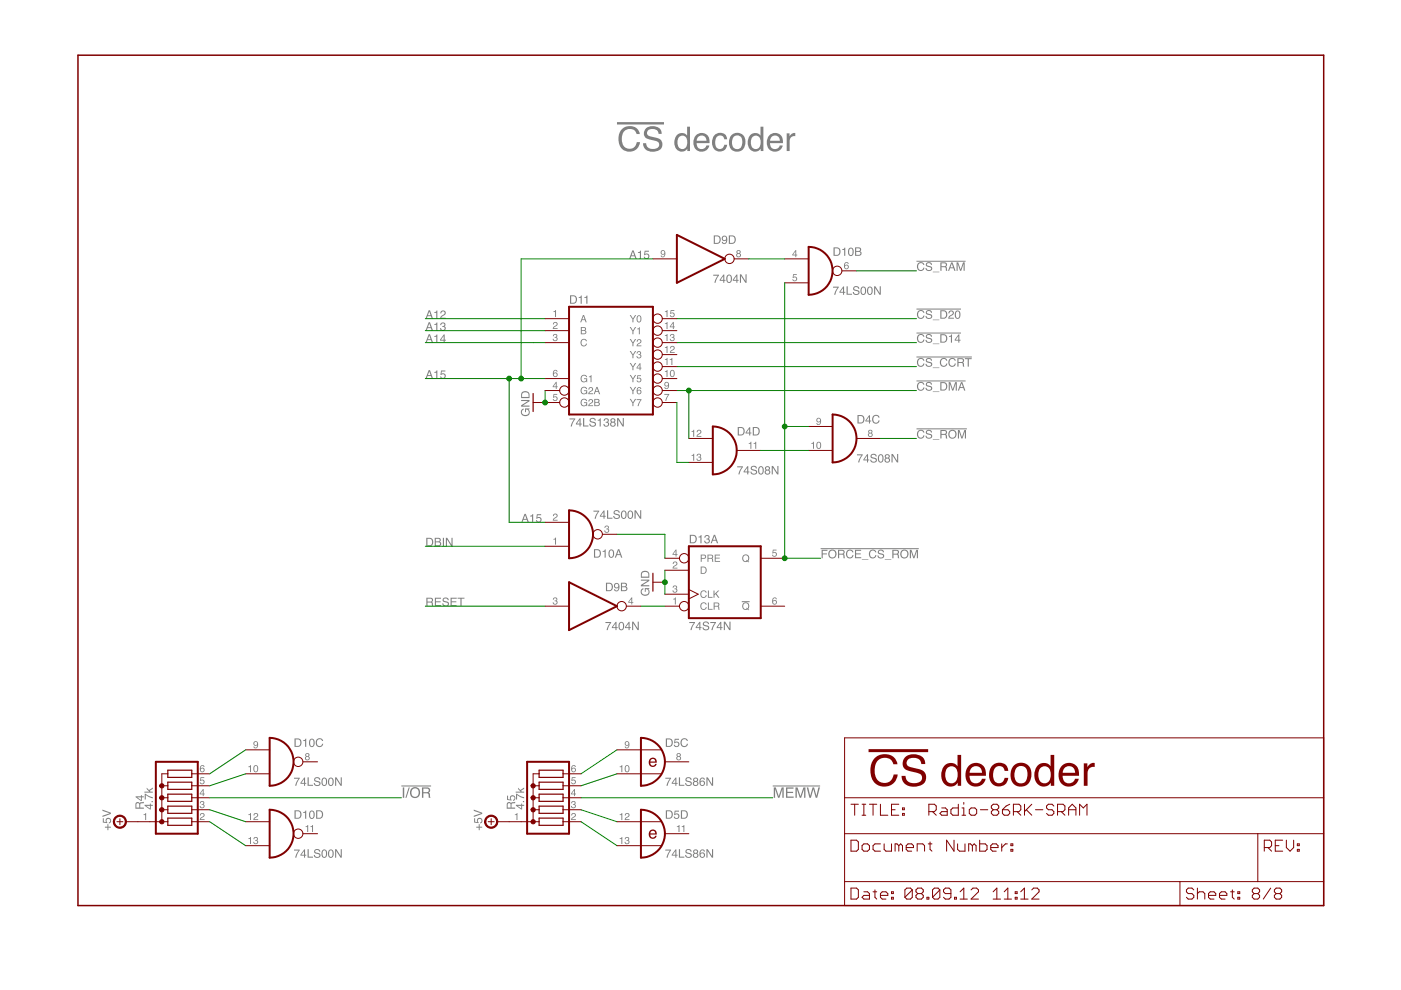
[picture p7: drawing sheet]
<svg xmlns="http://www.w3.org/2000/svg" width="297mm" height="210mm" viewBox="0 0 297 210" stroke-linecap="round" stroke-linejoin="round" font-family="sans-serif">
<path d="M132 27.2a2.2 2.2 0 0 1 3.6 1.2h-.6a1.59 1.59 0 0 0-1.8-1 1.59 1.59 0 0 0-1.3 1.6 1.92 1.92 0 0 0 1.6 2.5 1.48 1.48 0 0 0 1.5-1.4h.7a2.31 2.31 0 0 1-2.7 2 2.31 2.31 0 0 1-1.9-2.7l.2-1.2zM137 27.2a2.13 2.13 0 0 1 3.3 .8v.4h-.7a1.27 1.27 0 0 0-1.1-1.1 1.27 1.27 0 0 0-1.3 .9l.3 .6 1.6 .4a1.48 1.48 0 0 1 1.3 1.7 1.48 1.48 0 0 1-1.6 1.3 1.9 1.9 0 0 1-2.5-1.8h.7a1.5 1.5 0 0 0 1.2 1.2 1.5 1.5 0 0 0 1.5-.6l-.1-.8-.6-.3a3.2 3.2 0 0 1-2.4-1l-.1-.9zM143.9 29.1a1.71 1.71 0 0 0 .5 2.5 1.37 1.37 0 0 0 1.2-2.1 .97 .97 0 0 0-.7-.7 .97 .97 0 0 0-1 .3zM143.6 28.5a1.42 1.42 0 0 1 2.1 .3v-1.9h.6v5.1h-.6v-.5a1.55 1.55 0 0 1-1.9 .5 1.55 1.55 0 0 1-.8-1.8l.2-1.1zM147.5 28.8a1.72 1.72 0 0 1 2.1-.4 1.72 1.72 0 0 1 .8 1.9h-2.7a1.07 1.07 0 0 0 .8 1.3 1.07 1.07 0 0 0 1.3-.8h.6a1.76 1.76 0 0 1-2.2 1.3 1.76 1.76 0 0 1-1.2-2.3zM148 29.1l-.3 .7h2.1a1.03 1.03 0 0 0-.6-1 1.03 1.03 0 0 0-1.2 .3zM151.4 28.7a1.53 1.53 0 0 1 1.7-.5 1.53 1.53 0 0 1 1.1 1.3h-.6a.97 .97 0 0 0-1.2-.8 .97 .97 0 0 0-.7 1.2 1.15 1.15 0 0 0 .1 1.3 1.15 1.15 0 0 0 1.3 .3l.5-.8h.6a1.62 1.62 0 0 1-1.9 1.4 1.62 1.62 0 0 1-1.3-1.8l.1-.9zM155.6 29a1.71 1.71 0 0 0 .4 2.6 1.32 1.32 0 0 0 1.4-1.8 1.05 1.05 0 0 0-.7-1 1.05 1.05 0 0 0-1.1 .2zM155 28.7a1.78 1.78 0 0 1 2.2-.3 1.78 1.78 0 0 1 .8 2.1 1.78 1.78 0 0 1-2.1 1.6 1.78 1.78 0 0 1-1.3-2.3zM159.5 29.1a1.71 1.71 0 0 0 .5 2.5 1.37 1.37 0 0 0 1.2-2.1 .97 .97 0 0 0-.7-.7 .97 .97 0 0 0-1 .3zM159.2 28.5a1.42 1.42 0 0 1 2 .3v-1.9h.7v5.1h-.6v-.5a1.55 1.55 0 0 1-1.9 .5 1.55 1.55 0 0 1-.9-1.8l.3-1.1zM163.1 28.8a1.72 1.72 0 0 1 2.1-.4 1.72 1.72 0 0 1 .8 1.9h-2.7a1.07 1.07 0 0 0 .8 1.3 1.07 1.07 0 0 0 1.2-.8h.6a1.76 1.76 0 0 1-2.2 1.3 1.76 1.76 0 0 1-1.1-2.3zM163.6 29.1l-.3 .7h2.1a1.03 1.03 0 0 0-.6-1 1.03 1.03 0 0 0-1.2 .3zM166.8 28.3h.6v.6a1.1 1.1 0 0 1 1.2-.7v.7a.98 .98 0 0 0-1.2 1v2.1h-.6z" fill-rule="evenodd" fill="#808080"/>
<path d="M130.8 26.1h10" fill="none" stroke="#808080" stroke-width=".51"/>
<g fill="#808080">
<path d="M125.8 108.3h1.2l-.7 1.7h-.2l.1-.5 .6-1h-1zM127.9 108.6l-.5 .8h.5zM128 108.2h.2v1.2h.2v.2h-.2v.4h-.2v-.4h-.8v-.3zM128.7 108.2h.2v1.6h1v.2h-1.2zM130.2 108.3a.7 .7 0 0 1 1.2 .4h-.2a.42 .42 0 0 0-.5-.3 .42 .42 0 0 0-.4 .4 1.45 1.45 0 0 1 1.1 .7 .73 .73 0 0 1-.7 .5 .73 .73 0 0 1-.7-.6h.2a.47 .47 0 0 0 .5 .4 .47 .47 0 0 0 .5-.4l-.1-.1a.89 .89 0 0 1-1-.8zM131.8 108.4a.63 .63 0 0 1 .8 0 .63 .63 0 0 1 .2 .7 .65 .65 0 0 1-.5 .9 .65 .65 0 0 1-.7-.9zM132.1 108.5a.96 .96 0 0 0 .1 1.3 .85 .85 0 0 0 .1-1.4zM133.2 108.4a.63 .63 0 0 1 .8 0 .63 .63 0 0 1 .2 .7 .65 .65 0 0 1-.5 .9 .65 .65 0 0 1-.7-.9zM133.5 108.5a.96 .96 0 0 0 .1 1.3 .85 .85 0 0 0 0-1.4zM134.5 108.2h.3l.9 1.4v-1.4h.3v1.8h-.3l-.9-1.5v1.5h-.3z" fill-rule="evenodd"/>
<path d="M128.4 131.9h1.2l-.7 1.7h-.3l.1-.5 .6-1h-.9zM130.5 132.2l-.6 .8h.6zM130.5 131.8h.2v1.2h.3v.2h-.3v.4h-.2v-.4h-.8v-.2zM131.3 132a.63 .63 0 0 1 .8 0 .63 .63 0 0 1 .2 .7 .65 .65 0 0 1-.5 .9 .65 .65 0 0 1-.7-.8zM131.6 132.1a.96 .96 0 0 0 .1 1.3 .85 .85 0 0 0 0-1.4zM133.3 132.2l-.6 .8h.6zM133.3 131.8h.2v1.2h.2v.2h-.2v.4h-.2v-.4h-.8v-.2zM134 131.8h.3l.9 1.5v-1.5h.2v1.8h-.2l-1-1.5v1.5h-.2z" fill-rule="evenodd"/>
<path d="M146.1 131.9h1.3l-.8 1.7h-.2l.1-.5 .6-1h-1zM148.3 132.2l-.6 .8h.6zM148.3 131.8h.2v1.2h.2v.2h-.2v.4h-.2v-.4h-.8v-.2zM149.2 131.9a.7 .7 0 0 1 1.1 .4h-.2a.42 .42 0 0 0-.4-.3 .42 .42 0 0 0-.4 .4 1.45 1.45 0 0 1 1.1 .7 .73 .73 0 0 1-.8 .5 .73 .73 0 0 1-.7-.6h.3a.47 .47 0 0 0 .5 .4 .47 .47 0 0 0 .4-.4l-.1-.1a.89 .89 0 0 1-1-.7zM150.6 131.9h1.2l-.7 1.7h-.3l.2-.5 .6-1h-1zM152.7 132.2l-.6 .8h.6zM152.7 131.8h.2v1.2h.3v.2h-.3v.4h-.2v-.4h-.8v-.2zM153.5 131.8h.2l1 1.5v-1.5h.2v1.8h-.3l-.9-1.5v1.5h-.2z" fill-rule="evenodd"/>
<path d="M136 124.9l.4-.2v.3a.65 .65 0 0 0-.2 .9 .65 .65 0 0 0 1 .1 .57 .57 0 0 0 .3-.6 .57 .57 0 0 0-.6-.5v.6h-.2v-.8h1v.1l-.3 .1a.88 .88 0 0 1 .1 1.2 .88 .88 0 0 1-1.2 .1 .86 .86 0 0 1-.3-1.3zM135.9 122.9h1.8v.3l-1.5 .9h1.5v.2h-1.8v-.3l1.4-.9h-1.4zM136.3 121.4l-.2 .2v.7h1.4v-.5a.72 .72 0 0 0-1.2-.4zM136.1 121.2a.97 .97 0 0 1 1.6 .6v.7h-1.8v-1z" fill-rule="evenodd"/>
<path d="M120.7 88.7h1.3l-.8 1.7h-.2l.1-.5 .6-1h-1zM122.9 89l-.6 .8h.6zM122.9 88.7h.2v1.1h.2v.2h-.2v.4h-.2v-.4h-.8v-.2zM123.6 88.6h.3v1.6h.9v.2h-1.2zM125.2 88.7a.7 .7 0 0 1 1.1 .5h-.2a.42 .42 0 0 0-.5-.4 .42 .42 0 0 0-.3 .4 1.45 1.45 0 0 1 1.1 .7 .73 .73 0 0 1-.8 .6 .73 .73 0 0 1-.7-.6h.3a.47 .47 0 0 0 .4 .4 .47 .47 0 0 0 .5-.5h-.1a.89 .89 0 0 1-1-.8zM126.7 89l.7-.3v1.7h-.3v-1.2h-.4zM128.2 88.8a.5 .5 0 0 1 .7 0 .5 .5 0 0 1 0 .7 .58 .58 0 0 1-.2 1 .58 .58 0 0 1-.8-.6h.3a.35 .35 0 0 0 .5 .4 .35 .35 0 0 0 0-.7h-.3v-.2a.29 .29 0 0 0 .4-.2 .29 .29 0 0 0-.2-.3l-.4 .1v.3h-.2zM129.6 89.2a.3 .3 0 0 0 .6 0 .3 .3 0 0 0-.6 0zM129.6 90a.36 .36 0 0 0 .7 0 .36 .36 0 0 0-.7 0zM129.5 88.8a.5 .5 0 0 1 .8 0 .5 .5 0 0 1 0 .7 .54 .54 0 0 1 .1 .8 .54 .54 0 0 1-.8 0 .54 .54 0 0 1 0-.8l-.2-.3zM130.8 88.6h.3l.9 1.5v-1.5h.3v1.8h-.3l-.9-1.4v1.4h-.3z" fill-rule="evenodd"/>
<path d="M110.6 86.8l.4-.2v.3a.65 .65 0 0 0-.2 .9 .65 .65 0 0 0 1 .1 .57 .57 0 0 0 .3-.6 .57 .57 0 0 0-.6-.5v.6h-.2v-.8h1v.2h-.3a.88 .88 0 0 1 .1 1.2 .88 .88 0 0 1-1.2 .1 .86 .86 0 0 1-.3-1.3zM110.5 84.8h1.8v.3l-1.5 .9h1.5v.2h-1.8v-.3l1.4-.9h-1.4zM110.9 83.3l-.2 .3v.6h1.4v-.5a.72 .72 0 0 0-1.2-.4zM110.7 83.1a.97 .97 0 0 1 1.6 .6v.7h-1.8v-.9z" fill-rule="evenodd"/>
<path d="M176.6 60.8h1.2l-.7 1.7h-.2l.1-.5 .6-1h-1zM178.7 61.1l-.5 .8h.5zM178.8 60.7h.2v1.2h.2v.2h-.2v.4h-.3v-.4h-.7v-.2zM179.5 60.7h.2v1.6h.9v.2h-1.1zM181 60.8a.7 .7 0 0 1 1.2 .4h-.2a.42 .42 0 0 0-.5-.3 .42 .42 0 0 0-.4 .4 1.45 1.45 0 0 1 1.1 .7 .73 .73 0 0 1-.7 .5 .73 .73 0 0 1-.7-.6h.2a.47 .47 0 0 0 .5 .4 .47 .47 0 0 0 .5-.4l-.1-.1a.89 .89 0 0 1-1-.7zM182.6 60.9a.63 .63 0 0 1 .8 0 .63 .63 0 0 1 .2 .7 .65 .65 0 0 1-.5 .9 .65 .65 0 0 1-.7-.8zM182.9 61a.96 .96 0 0 0 .1 1.3 .85 .85 0 0 0 0-1.4zM184 60.9a.63 .63 0 0 1 .8 0 .63 .63 0 0 1 .2 .7 .65 .65 0 0 1-.5 .9 .65 .65 0 0 1-.7-.8zM184.3 61a.96 .96 0 0 0 .1 1.3 .85 .85 0 0 0 0-1.4zM185.3 60.7h.3l.9 1.5v-1.5h.2v1.8h-.2l-.9-1.5v1.5h-.3z" fill-rule="evenodd"/>
<path d="M151.2 58.2h1.2l-.7 1.8h-.2l.1-.5 .6-1h-1zM153.3 58.5l-.5 .8h.5zM153.4 58.2h.2v1.1h.2v.2h-.2v.5h-.3v-.5h-.7v-.2zM154.2 58.4a.63 .63 0 0 1 .8-.1 .63 .63 0 0 1 .2 .8 .65 .65 0 0 1-.6 .9 .65 .65 0 0 1-.6-.9zM154.4 58.5a.96 .96 0 0 0 .2 1.3 .85 .85 0 0 0 0-1.4zM156.1 58.5l-.5 .8h.5zM156.2 58.2h.1v1.1h.3v.2h-.3v.5h-.2v-.5h-.7v-.2zM156.9 58.2h.3l.9 1.4v-1.4h.2v1.8h-.3l-.9-1.5v1.5h-.2z" fill-rule="evenodd"/>
<path d="M181.7 96.3h1.2l-.7 1.7h-.3l.2-.5 .6-.9h-1zM183.8 96.6l-.5 .8h.5zM183.9 96.3h.1v1.1h.3v.2h-.3v.4h-.2v-.4h-.7v-.2zM184.7 96.4a.7 .7 0 0 1 1.2 .4h-.3a.42 .42 0 0 0-.4-.4 .42 .42 0 0 0-.4 .4 1.45 1.45 0 0 1 1.1 .7 .73 .73 0 0 1-.7 .6 .73 .73 0 0 1-.7-.6h.2a.47 .47 0 0 0 .5 .4 .47 .47 0 0 0 .5-.4l-.1-.1a.89 .89 0 0 1-1-.8zM186.3 96.5a.63 .63 0 0 1 .8-.1 .63 .63 0 0 1 .2 .8 .65 .65 0 0 1-.5 .9 .65 .65 0 0 1-.7-.9zM186.6 96.5a.96 .96 0 0 0 .1 1.4 .85 .85 0 0 0 0-1.4zM187.8 96.8a.3 .3 0 0 0 .6 0 .3 .3 0 0 0-.6 0zM187.8 97.6a.36 .36 0 0 0 .7 0 .36 .36 0 0 0-.7 0zM187.7 96.4a.5 .5 0 0 1 .8 0 .5 .5 0 0 1-.1 .7 .54 .54 0 0 1 .1 .8 .54 .54 0 0 1-.8 0 .54 .54 0 0 1 .1-.8l-.2-.3zM189 96.3h.3l.9 1.4v-1.4h.2v1.7h-.2l-1-1.4v1.4h-.2z" fill-rule="evenodd"/>
<path d="M156.3 98.9h1.2l-.7 1.7h-.3l.2-.5 .6-1h-1zM158.4 99.2l-.5 .8h.5zM158.5 98.8h.1v1.2h.3v.2h-.3v.4h-.2v-.4h-.7v-.3zM159.3 98.9a.7 .7 0 0 1 1.2 .4h-.2a.42 .42 0 0 0-.5-.3 .42 .42 0 0 0-.4 .4 1.45 1.45 0 0 1 1.1 .7 .73 .73 0 0 1-.7 .5 .73 .73 0 0 1-.7-.6h.2a.47 .47 0 0 0 .5 .4 .47 .47 0 0 0 .5-.4l-.1-.1a.89 .89 0 0 1-1-.8zM160.9 99a.63 .63 0 0 1 .8 0 .63 .63 0 0 1 .2 .7 .65 .65 0 0 1-.5 .9 .65 .65 0 0 1-.7-.9zM161.2 99.1a.96 .96 0 0 0 .1 1.3 .85 .85 0 0 0 0-1.4zM162.4 99.3a.3 .3 0 0 0 .6 0 .3 .3 0 0 0-.6 0zM162.4 100.1a.36 .36 0 0 0 .7 0 .36 .36 0 0 0-.7 0zM162.3 99a.5 .5 0 0 1 .8-.1 .5 .5 0 0 1-.1 .8 .54 .54 0 0 1 .1 .8 .54 .54 0 0 1-.8 0 .54 .54 0 0 1 .1-.8l-.2-.4zM163.6 98.8h.3l.9 1.4v-1.4h.2v1.8h-.2l-.9-1.5v1.5h-.3z" fill-rule="evenodd"/>
<path d="M141.1 164.9h1.2l-.7 1.7h-.3l.1-.5 .6-1h-.9zM143.2 165.2l-.6 .8h.6zM143.2 164.9h.2v1.1h.3v.2h-.3v.4h-.2v-.4h-.8v-.2zM143.9 164.8h.3v1.6h.9v.2h-1.2zM145.5 164.9a.7 .7 0 0 1 1.1 .4h-.2a.42 .42 0 0 0-.4-.3 .42 .42 0 0 0-.4 .4 1.45 1.45 0 0 1 1.1 .7 .73 .73 0 0 1-.8 .6 .73 .73 0 0 1-.6-.7h.2a.47 .47 0 0 0 .5 .5 .47 .47 0 0 0 .4-.5v-.1a.89 .89 0 0 1-1.1-.7zM147.2 165.3a.3 .3 0 0 0 .6 0 .3 .3 0 0 0-.6 0zM147.1 166.1a.36 .36 0 0 0 .7 0 .36 .36 0 0 0-.7 0zM147.1 165a.5 .5 0 0 1 .7-.1 .5 .5 0 0 1 0 .8 .54 .54 0 0 1 .1 .8 .54 .54 0 0 1-.8 0 .54 .54 0 0 1 .1-.8l-.3-.4zM148.5 165l.6-.1 .3 .3v.1h-.2a.36 .36 0 0 0-.4-.2 .36 .36 0 0 0-.3 .4v.2a.58 .58 0 0 1 .9 .2 .58 .58 0 0 1-.4 .8 .58 .58 0 0 1-.7-.6zM148.5 166.1a.4 .4 0 0 0 .8 0 .4 .4 0 0 0-.8 0zM149.8 164.8h.3l.9 1.5v-1.5h.2v1.8h-.3l-.9-1.4v1.4h-.2z" fill-rule="evenodd"/>
<path d="M141.1 180.1h1.2l-.7 1.7h-.3l.1-.5 .6-1h-.9zM143.2 180.4l-.6 .8h.6zM143.2 180.1h.2v1.1h.3v.2h-.3v.4h-.2v-.4h-.8v-.2zM143.9 180.1h.3v1.5h.9v.2h-1.2zM145.5 180.2a.7 .7 0 0 1 1.1 .4h-.2a.42 .42 0 0 0-.4-.4 .42 .42 0 0 0-.4 .4 1.45 1.45 0 0 1 1.1 .7 .73 .73 0 0 1-.8 .6 .73 .73 0 0 1-.6-.6h.2a.47 .47 0 0 0 .5 .4 .47 .47 0 0 0 .4-.4v-.1a.89 .89 0 0 1-1.1-.8zM147.2 180.6a.3 .3 0 0 0 .6 0 .3 .3 0 0 0-.6 0zM147.1 181.4a.36 .36 0 0 0 .7 0 .36 .36 0 0 0-.7 0zM147.1 180.2a.5 .5 0 0 1 .7 0 .5 .5 0 0 1 0 .7 .54 .54 0 0 1 .1 .8 .54 .54 0 0 1-.8 0 .54 .54 0 0 1 .1-.8l-.3-.3zM148.5 180.3l.6-.2 .3 .3v.2h-.2a.36 .36 0 0 0-.4-.3 .36 .36 0 0 0-.3 .4v.2a.58 .58 0 0 1 .9 .2 .58 .58 0 0 1-.4 .9 .58 .58 0 0 1-.7-.7zM148.5 181.3a.4 .4 0 0 0 .8 0 .4 .4 0 0 0-.8 0zM149.8 180.1h.3l.9 1.4v-1.4h.2v1.7h-.3l-.9-1.4v1.4h-.2z" fill-rule="evenodd"/>
<path d="M62.3 164.9h1.2l-.7 1.7h-.2l.1-.5 .6-1h-1zM64.5 165.2l-.6 .8h.6zM64.5 164.9h.2v1.1h.2v.2h-.2v.4h-.2v-.4h-.8v-.2zM65.2 164.8h.3v1.6h.9v.2h-1.2zM66.8 164.9a.7 .7 0 0 1 1.1 .4h-.2a.42 .42 0 0 0-.5-.3 .42 .42 0 0 0-.4 .4 1.45 1.45 0 0 1 1.2 .7 .73 .73 0 0 1-.8 .6 .73 .73 0 0 1-.7-.7h.3a.47 .47 0 0 0 .4 .5 .47 .47 0 0 0 .5-.5l-.1-.1a.89 .89 0 0 1-1-.7zM68.4 165a.63 .63 0 0 1 .7 0 .63 .63 0 0 1 .3 .7 .65 .65 0 0 1-.6 1 .65 .65 0 0 1-.6-.9zM68.6 165.1a.96 .96 0 0 0 .1 1.4 .85 .85 0 0 0 .1-1.4zM69.7 165a.63 .63 0 0 1 .8 0 .63 .63 0 0 1 .2 .7 .65 .65 0 0 1-.5 1 .65 .65 0 0 1-.7-.9zM70 165.1a.96 .96 0 0 0 .1 1.4 .85 .85 0 0 0 .1-1.4zM71 164.8h.3l.9 1.5v-1.5h.3v1.8h-.3l-.9-1.4v1.4h-.3z" fill-rule="evenodd"/>
<path d="M62.3 180.1h1.2l-.7 1.7h-.2l.1-.5 .6-1h-1zM64.5 180.4l-.6 .8h.6zM64.5 180.1h.2v1.1h.2v.2h-.2v.4h-.2v-.4h-.8v-.2zM65.2 180.1h.3v1.5h.9v.2h-1.2zM66.8 180.2a.7 .7 0 0 1 1.1 .4h-.2a.42 .42 0 0 0-.5-.4 .42 .42 0 0 0-.4 .4 1.45 1.45 0 0 1 1.2 .7 .73 .73 0 0 1-.8 .6 .73 .73 0 0 1-.7-.6h.3a.47 .47 0 0 0 .4 .4 .47 .47 0 0 0 .5-.4l-.1-.1a.89 .89 0 0 1-1-.8zM68.4 180.3a.63 .63 0 0 1 .7-.1 .63 .63 0 0 1 .3 .8 .65 .65 0 0 1-.6 .9 .65 .65 0 0 1-.6-.9zM68.6 180.3a.96 .96 0 0 0 .1 1.4 .85 .85 0 0 0 .1-1.4zM69.7 180.3a.63 .63 0 0 1 .8-.1 .63 .63 0 0 1 .2 .8 .65 .65 0 0 1-.5 .9 .65 .65 0 0 1-.7-.9zM70 180.3a.96 .96 0 0 0 .1 1.4 .85 .85 0 0 0 .1-1.4zM71 180.1h.3l.9 1.4v-1.4h.3v1.7h-.3l-.9-1.4v1.4h-.3z" fill-rule="evenodd"/>
<path d="M109.7 170.9l.8 .5v-.5zM109.4 170.6h1.1v-.2h.2v.2h.4v.3h-.4v.7h-.2l-1.1-.8zM110.9 169.8h.2v.3h-.2zM109.4 168.3l1.7 .7v.3l-.7-.3-.8-.5v1h-.2zM109.8 167l.5 .5 .8-.5v.3l-.6 .4 .1 .1h.5v.3h-1.8v-.3h1.1l-.6-.5z" fill-rule="evenodd"/>
<path d="M31 170.9l.8 .5v-.5zM30.7 170.6h1.1v-.2h.2v.2h.4v.3h-.4v.7h-.2l-1.1-.8zM32.1 169.8h.3v.3h-.3zM30.7 168.3l1.7 .7v.3l-.7-.3-.8-.5v1h-.2zM31.1 167l.5 .5 .8-.5v.3l-.7 .4 .2 .1h.5v.3h-1.8v-.3h1.1l-.6-.5z" fill-rule="evenodd"/>
<path d="M101 175.3h.5v-.6h.2v.6h.5v.2h-.5v.5h-.2v-.5h-.5zM100.5 173.5h.2v.7l.5 .1a.61 .61 0 0 1 .3-.9 .61 .61 0 0 1 .8 .4 .61 .61 0 0 1-.5 .8v-.2a.38 .38 0 0 0 .2-.6 .38 .38 0 0 0-.6-.1 .38 .38 0 0 0 .1 .6v.2l-1-.1zM100.4 171.7l1.8 .6v.3l-1.8 .6v-.2l1.6-.6-1.6-.5z" fill-rule="evenodd"/>
<path d="M22.2 175.3h.6v-.6h.2v.6h.5v.2h-.5v.5h-.2v-.5h-.6zM21.8 173.5h.2v.7l.5 .1a.61 .61 0 0 1 .3-.9 .61 .61 0 0 1 .8 .4 .61 .61 0 0 1-.5 .8v-.2a.38 .38 0 0 0 .2-.6 .38 .38 0 0 0-.6-.1 .38 .38 0 0 0 0 .6v.2l-.9-.1zM21.7 171.7l1.8 .6v.3l-1.8 .6v-.2l1.5-.6-1.5-.5z" fill-rule="evenodd"/>
<path d="M126.2 116.7v1.3h.4a.7 .7 0 0 0 .6-.7 .7 .7 0 0 0-.6-.6zM125.9 116.4h.8a.91 .91 0 0 1 .7 .9 .91 .91 0 0 1-.7 .9h-.8zM127.8 116.8l.6-.3v1.7h-.2v-1.2h-.4zM129.2 116.7a.63 .63 0 0 1 .8-.1 .63 .63 0 0 1 .2 .8 .65 .65 0 0 1-.6 .9 .65 .65 0 0 1-.6-.9zM129.4 116.7a.96 .96 0 0 0 .2 1.4 .85 .85 0 0 0 0-1.4zM131.2 116.7l-.3 .8h.5zM131 116.4h.3l.6 1.8h-.2l-.2-.5h-.7l-.2 .5h-.2z" fill-rule="evenodd"/>
<path d="M117.3 114.3l.6-.3v1.5h-.2v-1.1h-.4z" fill-rule="evenodd"/>
<path d="M117.4 109a.52 .52 0 0 1 .8 .2 .52 .52 0 0 1-.5 .7l-.3 .3h.8v.2h-1l.2-.5a.59 .59 0 0 0 .5-.8h-.3l-.2 .3h-.2z" fill-rule="evenodd"/>
<path d="M128.3 111.5a.43 .43 0 0 1 .7 0 .43 .43 0 0 1-.1 .6 .5 .5 0 0 1-.1 .9 .5 .5 0 0 1-.7-.5h.2a.3 .3 0 0 0 .4 .3 .3 .3 0 0 0 .1-.5l-.3-.1 .1-.1a.25 .25 0 0 0 .3-.2 .25 .25 0 0 0-.3-.3l-.4 .3z" fill-rule="evenodd"/>
<path d="M128.7 123.8v1.3h.4a.7 .7 0 0 0 .6-.7 .7 .7 0 0 0-.6-.6zM128.5 123.6h.7a.91 .91 0 0 1 .8 .9 .91 .91 0 0 1-.8 .8h-.7zM130.3 123.8a.67 .67 0 0 1 .9 0 .67 .67 0 0 1 .1 .8 .59 .59 0 0 1-.4 .8 .59 .59 0 0 1-.7-.5h.2a.35 .35 0 0 0 .4 .3 .35 .35 0 0 0 .3-.4v-.3a.56 .56 0 0 1-.8 .1 .56 .56 0 0 1 0-.8zM130.4 124.2a.37 .37 0 0 0 .7 0 .37 .37 0 0 0-.7 0zM131.9 123.8v.5h.4a.29 .29 0 0 0 .4-.3 .29 .29 0 0 0-.4-.2zM131.9 124.5v.6l.8-.1-.1-.5zM131.6 123.6h.8a.44 .44 0 0 1 .5 .2 .44 .44 0 0 1-.2 .6 .51 .51 0 0 1 .3 .6 .51 .51 0 0 1-.6 .3h-.8z" fill-rule="evenodd"/>
<path d="M117.4 126.8a.43 .43 0 0 1 .6-.1 .43 .43 0 0 1 0 .7 .5 .5 0 0 1-.1 .8 .5 .5 0 0 1-.7-.5h.2a.3 .3 0 0 0 .4 .3 .3 .3 0 0 0 0-.5h-.2v-.2a.25 .25 0 0 0 .4-.2 .25 .25 0 0 0-.3-.3l-.5 .4z" fill-rule="evenodd"/>
<path d="M133.9 127l-.5 .6h.5zM133.9 126.7h.1v.9h.3v.2h-.3v.4h-.1v-.4h-.7z" fill-rule="evenodd"/>
<path d="M146.5 113.6v1.4h.4a.7 .7 0 0 0 .6-.7 .7 .7 0 0 0-.6-.7zM146.2 113.4h.8a.91 .91 0 0 1 .7 .9 .91 .91 0 0 1-.7 .9h-.8zM148.1 113.8l.6-.4v1.8h-.2v-1.2h-.4zM149.5 113.5a.5 .5 0 0 1 .8 0 .5 .5 0 0 1-.1 .8 .58 .58 0 0 1-.1 .9 .58 .58 0 0 1-.8-.5h.2a.35 .35 0 0 0 .5 .3 .35 .35 0 0 0 0-.6h-.2v-.2a.29 .29 0 0 0 .4-.2 .29 .29 0 0 0-.3-.4l-.3 .2v.2h-.3zM151.5 113.7l-.3 .8h.5zM151.3 113.4h.3l.7 1.8h-.3l-.2-.5h-.7l-.2 .5h-.2z" fill-rule="evenodd"/>
<path d="M148.7 127.9a.66 .66 0 0 1 .6-.2 .66 .66 0 0 1 .5 .5h-.2a.55 .55 0 0 0-.8-.2 .55 .55 0 0 0-.1 .8l.1 .2a.46 .46 0 0 0 .5 .1 .46 .46 0 0 0 .3-.4h.2a.73 .73 0 0 1-1 .5 .73 .73 0 0 1-.2-1.1zM150.1 127.7h.2v1.4h.8v.2h-1zM151.5 127.9v.5h.5a.27 .27 0 0 0 .3-.2 .27 .27 0 0 0-.3-.3zM151.3 127.7h.7a.42 .42 0 0 1 .5 .3 .42 .42 0 0 1-.2 .5l.3 .8h-.3v-.6l-.3-.1h-.5v.7h-.2z" fill-rule="evenodd"/>
<path d="M142.7 127l.6-.3v1.5h-.2v-1.1h-.4z" fill-rule="evenodd"/>
<path d="M148.8 120.3v1.2h.3a.6 .6 0 0 0 .5-.6 .6 .6 0 0 0-.5-.6zM148.6 120.1h.6a.78 .78 0 0 1 .6 .8 .78 .78 0 0 1-.6 .8h-.6z" fill-rule="evenodd"/>
<path d="M142.8 119.1a.52 .52 0 0 1 .8 .3 .52 .52 0 0 1-.5 .7l-.3 .3h.8v.1h-1l.2-.4a.59 .59 0 0 0 .5-.8h-.3l-.2 .3h-.2z" fill-rule="evenodd"/>
<path d="M148.7 125.4a.66 .66 0 0 1 .6-.2 .66 .66 0 0 1 .5 .5h-.2a.55 .55 0 0 0-.8-.2 .55 .55 0 0 0-.1 .8l.1 .1a.46 .46 0 0 0 .5 .2 .46 .46 0 0 0 .3-.4h.2a.73 .73 0 0 1-1 .5 .73 .73 0 0 1-.2-1.1zM150.1 125.2h.2v1.4h.8v.1h-1zM151.3 125.2h.2v.8l.7-.8h.3l-.6 .6 .6 .9h-.2l-.6-.7-.2 .2v.5h-.2z" fill-rule="evenodd"/>
<path d="M142.8 124.2a.43 .43 0 0 1 .6 0 .43 .43 0 0 1 0 .6 .5 .5 0 0 1-.1 .9 .5 .5 0 0 1-.7-.5h.2a.3 .3 0 0 0 .4 .3 .3 .3 0 0 0 0-.6h-.2v-.1a.25 .25 0 0 0 .4-.2 .25 .25 0 0 0-.3-.3l-.5 .3z" fill-rule="evenodd"/>
<path d="M148.6 117.6h.7a.44 .44 0 0 1 .4 .4 .44 .44 0 0 1-.4 .5h-.5v.6h-.2zM148.8 117.8v.5h.4a.27 .27 0 0 0 .3-.3 .27 .27 0 0 0-.3-.2zM150.2 117.8v.5h.5a.27 .27 0 0 0 .3-.3 .27 .27 0 0 0-.3-.2zM150 117.6h.7a.42 .42 0 0 1 .5 .3 .42 .42 0 0 1-.2 .5l.3 .7h-.3l-.1-.5-.2-.1h-.5v.6h-.2zM151.5 117.6h1.2v.2h-1v.4h.9v.2h-.9v.5h1v.2h-1.2z" fill-rule="evenodd"/>
<path d="M143.2 116.8l-.4 .7h.4zM143.3 116.5h.1v1h.2v.1h-.2v.4h-.2v-.4h-.6z" fill-rule="evenodd"/>
<path d="M157.7 117.7a.8 .8 0 0 1 1 .2 .8 .8 0 0 1-.1 1.1l.2 .1-.1 .1-.2-.1a.81 .81 0 0 1-1.1-.3 .81 .81 0 0 1 .3-1.1zM157.7 117.9a.62 .62 0 0 0-.1 .8 .62 .62 0 0 0 .7 .2l-.1-.1 .1-.1 .2 .1a.61 .61 0 0 0 .1-.8 .61 .61 0 0 0-.9-.1z" fill-rule="evenodd"/>
<path d="M163.9 116.5h.7v.2h-.6l-.1 .4a.52 .52 0 0 1 .8 .3 .52 .52 0 0 1-.4 .7 .52 .52 0 0 1-.6-.5h.2a.33 .33 0 0 0 .5 .2 .33 .33 0 0 0 0-.5 .33 .33 0 0 0-.5 .1l-.2-.1z" fill-rule="evenodd"/>
<path d="M157.7 127.8a.8 .8 0 0 1 1 .2 .8 .8 0 0 1-.1 1.1l.2 .2-.1 .1-.2-.2a.81 .81 0 0 1-1.1-.3 .81 .81 0 0 1 .3-1.1zM157.7 128a.62 .62 0 0 0-.1 .8 .62 .62 0 0 0 .7 .3l-.1-.1 .1-.2 .2 .2a.61 .61 0 0 0 .1-.8 .61 .61 0 0 0-.9-.2z" fill-rule="evenodd"/>
</g>
<path d="M157.3 127.6h1.6" fill="none" stroke="#808080" stroke-width=".21"/>
<g fill="#808080">
<path d="M163.9 126.8l.6-.1 .2 .4-.6-.2-.2 .5a.51 .51 0 0 1 .8 .2 .51 .51 0 0 1-.4 .7 .51 .51 0 0 1-.6-.6zM163.9 127.7a.35 .35 0 0 0 .7 0 .35 .35 0 0 0-.7 0z" fill-rule="evenodd"/>
<path d="M121.1 62.8v1.4h.4a.7 .7 0 0 0 .6-.7 .7 .7 0 0 0-.6-.7zM120.9 62.6h.7a.91 .91 0 0 1 .7 .9 .91 .91 0 0 1-.7 .9h-.7zM122.7 63l.6-.3v1.7h-.2v-1.2h-.4zM123.9 63l.6-.3v1.7h-.2v-1.2h-.4z" fill-rule="evenodd"/>
<path d="M123.7 67l-.2 .7h.4zM123.6 66.8h.2l.6 1.5h-.2l-.2-.4h-.6l-.2 .4h-.2z" fill-rule="evenodd"/>
<path d="M117.3 66l.6-.3v1.5h-.2v-1h-.4z" fill-rule="evenodd"/>
<path d="M123.4 69.5v.5h.3a.25 .25 0 0 0 .3-.3 .25 .25 0 0 0-.3-.2zM123.4 70.2v.5l.7-.1-.1-.4zM123.1 69.3h.7a.38 .38 0 0 1 .4 .3 .38 .38 0 0 1-.1 .4 .43 .43 0 0 1 .2 .6 .43 .43 0 0 1-.5 .3h-.7z" fill-rule="evenodd"/>
<path d="M117.4 68.4a.52 .52 0 0 1 .8 .2 .52 .52 0 0 1-.5 .7l-.3 .3h.8v.2h-1l.2-.5a.59 .59 0 0 0 .5-.8h-.3l-.2 .3h-.2z" fill-rule="evenodd"/>
<path d="M123.3 72.1a.66 .66 0 0 1 .6-.3 .66 .66 0 0 1 .5 .5h-.2a.55 .55 0 0 0-.8-.2 .55 .55 0 0 0 0 .9v.1a.46 .46 0 0 0 .5 .2 .46 .46 0 0 0 .3-.4h.2a.73 .73 0 0 1-1 .5 .73 .73 0 0 1-.2-1.2z" fill-rule="evenodd"/>
<path d="M117.4 70.9a.43 .43 0 0 1 .6 0 .43 .43 0 0 1 0 .6 .5 .5 0 0 1-.1 .9 .5 .5 0 0 1-.7-.6h.2a.3 .3 0 0 0 .4 .4 .3 .3 0 0 0 0-.6h-.2v-.2a.25 .25 0 0 0 .4-.1 .25 .25 0 0 0-.3-.3l-.5 .3z" fill-rule="evenodd"/>
<path d="M123.3 82.2a.68 .68 0 0 1 1.2 .3h-.2a.58 .58 0 0 0-1 .1 .58 .58 0 0 0 .5 .8 .45 .45 0 0 0 .5-.5h-.5v-.1h.7v.8l-.2-.2a.77 .77 0 0 1-1.1-.1 .77 .77 0 0 1 .1-1.1zM124.9 82.2a.52 .52 0 0 1 .8 .2 .52 .52 0 0 1-.5 .7l-.3 .3h.8v.2h-1l.2-.5a.59 .59 0 0 0 .6-.8h-.4l-.2 .3h-.1zM126.6 82.3l-.3 .6h.5zM126.4 82h.3l.5 1.6h-.2l-.1-.5h-.6l-.2 .5h-.2z" fill-rule="evenodd"/>
<path d="M117.8 81.2l-.4 .7h.4zM117.9 81h.1v.9h.2v.2h-.2v.4h-.2v-.4h-.6z" fill-rule="evenodd"/>
<path d="M123.3 84.8a.68 .68 0 0 1 1.2 .2h-.2a.58 .58 0 0 0-1 .1 .58 .58 0 0 0 .5 .9 .45 .45 0 0 0 .5-.5h-.5v-.2h.7v.8l-.2-.2a.77 .77 0 0 1-1.1 0 .77 .77 0 0 1 .1-1.1zM124.9 84.7a.52 .52 0 0 1 .8 .3 .52 .52 0 0 1-.5 .6l-.3 .3h.8v.2h-1l.2-.5a.59 .59 0 0 0 .6-.7l-.4-.1-.2 .3h-.1zM126.2 84.8v.4h.4a.25 .25 0 0 0 .3-.2 .25 .25 0 0 0-.3-.2zM126.2 85.4v.5l.7-.1-.1-.4zM126 84.6h.7a.38 .38 0 0 1 .4 .2 .38 .38 0 0 1-.2 .5 .43 .43 0 0 1 .3 .5 .43 .43 0 0 1-.6 .3h-.6z" fill-rule="evenodd"/>
<path d="M117.4 83.5h.7v.2h-.6l-.1 .4a.52 .52 0 0 1 .8 .3 .52 .52 0 0 1-.4 .7 .52 .52 0 0 1-.6-.5h.2a.33 .33 0 0 0 .5 .2 .33 .33 0 0 0 0-.5 .33 .33 0 0 0-.5 0h-.1z" fill-rule="evenodd"/>
<path d="M123.3 79.7a.68 .68 0 0 1 1.2 .3h-.2a.58 .58 0 0 0-1 .1 .58 .58 0 0 0 .5 .8 .45 .45 0 0 0 .5-.5h-.5v-.2h.7v.8l-.2-.2a.77 .77 0 0 1-1.1 0 .77 .77 0 0 1 .1-1.1zM124.9 79.8l.5-.3v1.5h-.2v-1h-.3z" fill-rule="evenodd"/>
<path d="M117.4 78.6l.6-.2 .2 .4-.6-.2-.2 .5a.51 .51 0 0 1 .8 .2 .51 .51 0 0 1-.4 .7 .51 .51 0 0 1-.6-.5zM117.4 79.4a.35 .35 0 0 0 .7 0 .35 .35 0 0 0-.7 0z" fill-rule="evenodd"/>
<path d="M133.5 84.6h.3l.4 .7 .4-.7h.3l-.6 .9v.6h-.2v-.6zM135 84.6h1l-.6 1.5h-.2l.1-.3 .5-1h-.8z" fill-rule="evenodd"/>
<path d="M140.8 83.5h1.1l-.6 1.5h-.2v-.3l.6-1h-.9z" fill-rule="evenodd"/>
<path d="M133.5 82h.3l.4 .8 .4-.8h.3l-.6 1v.6h-.2v-.6zM135.2 82.2l.5-.1 .3 .4-.6-.2-.2 .5a.51 .51 0 0 1 .8 .2 .51 .51 0 0 1-.4 .7 .51 .51 0 0 1-.6-.6zM135.2 83.1a.32 .32 0 0 0 .6 0 .32 .32 0 0 0-.6 0z" fill-rule="evenodd"/>
<path d="M141 81.1a.66 .66 0 0 1 .8 .2 .66 .66 0 0 1 0 .8 .46 .46 0 0 1-.5 .4 .46 .46 0 0 1-.4-.4h.2a.3 .3 0 0 0 .3 .2 .3 .3 0 0 0 .2-.3l.1-.2a.48 .48 0 0 1-.7 0 .48 .48 0 0 1 0-.7zM141 81.5a.35 .35 0 0 0 .7 0 .35 .35 0 0 0-.7 0z" fill-rule="evenodd"/>
<path d="M133.5 79.5h.3l.4 .7 .4-.7h.3l-.6 .9v.6h-.2v-.6zM135.1 79.6h.8v.1h-.6l-.1 .5a.52 .52 0 0 1 .8 .2 .52 .52 0 0 1-.4 .7 .52 .52 0 0 1-.6-.4h.2a.33 .33 0 0 0 .4 .1 .33 .33 0 0 0 .1-.5 .33 .33 0 0 0-.5 .1h-.2z" fill-rule="evenodd"/>
<path d="M141 78.7l.5-.3v1.5h-.2v-1h-.3zM142.2 78.6a.64 .64 0 0 1 .8 .1 .64 .64 0 0 1 0 .8 .53 .53 0 0 1-.7 .4 .53 .53 0 0 1-.3-.7zM142.4 78.6a.83 .83 0 0 0 .1 1.2 .7 .7 0 0 0 0-1.2z" fill-rule="evenodd"/>
<path d="M133.5 77h.3l.4 .7 .4-.7h.3l-.6 .9v.6h-.2v-.6zM135.6 77.3l-.5 .7h.5zM135.6 77h.2v1h.2v.1h-.2v.4h-.2v-.4h-.7z" fill-rule="evenodd"/>
<path d="M141 76.2l.5-.3v1.5h-.2v-1.1h-.3zM142 76.2l.6-.3v1.5h-.2v-1.1h-.4z" fill-rule="evenodd"/>
<path d="M133.5 74.4h.3l.4 .8 .4-.8h.3l-.6 .9v.7h-.2v-.7zM135.1 74.6a.43 .43 0 0 1 .7-.1 .43 .43 0 0 1-.1 .7 .5 .5 0 0 1-.1 .8 .5 .5 0 0 1-.7-.5h.2a.3 .3 0 0 0 .5 .3 .3 .3 0 0 0 0-.5h-.2v-.2a.25 .25 0 0 0 .3-.2 .25 .25 0 0 0-.2-.3l-.5 .4z" fill-rule="evenodd"/>
<path d="M141 73.6l.5-.3v1.5h-.2v-1h-.3zM142.2 73.4a.52 .52 0 0 1 .8 .3 .52 .52 0 0 1-.5 .7l-.3 .3h.8v.1h-1l.2-.4a.59 .59 0 0 0 .6-.8l-.4-.1-.2 .4h-.1z" fill-rule="evenodd"/>
<path d="M133.5 71.9h.3l.4 .7 .4-.7h.3l-.6 .9v.6h-.2v-.6zM135.2 72a.52 .52 0 0 1 .8 .3 .52 .52 0 0 1-.5 .6l-.3 .3h.8v.2h-1l.1-.5a.59 .59 0 0 0 .6-.7l-.4-.1-.1 .4h-.2z" fill-rule="evenodd"/>
<path d="M141 71.1l.5-.3v1.5h-.2v-1.1h-.3zM142.2 70.9a.43 .43 0 0 1 .7 0 .43 .43 0 0 1-.1 .6 .5 .5 0 0 1-.1 .9 .5 .5 0 0 1-.7-.6h.2a.3 .3 0 0 0 .4 .4 .3 .3 0 0 0 0-.6h-.2l.1-.2a.25 .25 0 0 0 .3-.1 .25 .25 0 0 0-.3-.3l-.5 .3z" fill-rule="evenodd"/>
<path d="M133.5 69.3h.3l.4 .8 .4-.8h.3l-.6 1v.6h-.2v-.6zM135.1 69.7l.6-.3v1.5h-.2v-1.1h-.4z" fill-rule="evenodd"/>
<path d="M141 68.6l.5-.3v1.5h-.2v-1.1h-.3zM142.7 68.6l-.5 .6h.5zM142.7 68.3h.2v.9h.2v.2h-.2v.4h-.2v-.4h-.7z" fill-rule="evenodd"/>
<path d="M133.5 66.8h.3l.4 .7 .4-.7h.3l-.6 .9v.6h-.2v-.6zM135.1 67a.64 .64 0 0 1 .8 .1 .64 .64 0 0 1 .1 .8 .53 .53 0 0 1-.7 .4 .53 .53 0 0 1-.3-.7zM135.3 67a.83 .83 0 0 0 .2 1.2 .7 .7 0 0 0 0-1.2z" fill-rule="evenodd"/>
<path d="M141 66l.5-.3v1.5h-.2v-1h-.3zM142.2 65.7h.8v.2h-.7v.4a.52 .52 0 0 1 .7 .3 .52 .52 0 0 1-.3 .7 .52 .52 0 0 1-.7-.5h.2a.33 .33 0 0 0 .5 .2 .33 .33 0 0 0 0-.5 .33 .33 0 0 0-.5 .1h-.1z" fill-rule="evenodd"/>
<path d="M177 52.7v1.3h.4a.7 .7 0 0 0 .6-.7 .7 .7 0 0 0-.6-.6zM176.7 52.5h.8a.91 .91 0 0 1 .7 .8 .91 .91 0 0 1-.8 .9h-.7zM178.6 52.8l.6-.3v1.7h-.2v-1.2h-.4zM180 52.7a.63 .63 0 0 1 .8-.1 .63 .63 0 0 1 .2 .8 .65 .65 0 0 1-.6 .9 .65 .65 0 0 1-.6-.9zM180.2 52.7a.96 .96 0 0 0 .2 1.4 .85 .85 0 0 0 0-1.4zM181.5 52.7v.5h.5a.29 .29 0 0 0 .3-.3 .29 .29 0 0 0-.3-.2zM181.5 53.4v.6l.9-.1-.1-.5zM181.3 52.5h.8a.44 .44 0 0 1 .5 .2 .44 .44 0 0 1-.3 .6 .51 .51 0 0 1 .3 .6 .51 .51 0 0 1-.6 .3h-.7z" fill-rule="evenodd"/>
<path d="M168.6 53.3l-.4 .7h.4zM168.7 53h.1v1h.2v.2h-.2v.3h-.2v-.3h-.6z" fill-rule="evenodd"/>
<path d="M168.2 58.1h.7v.2h-.6l-.1 .4a.52 .52 0 0 1 .8 .3 .52 .52 0 0 1-.4 .7 .52 .52 0 0 1-.6-.5h.2a.33 .33 0 0 0 .5 .2 .33 .33 0 0 0 0-.5 .33 .33 0 0 0-.5 0h-.2z" fill-rule="evenodd"/>
<path d="M179.1 55.7l.6-.1 .2 .4-.6-.2-.2 .5a.51 .51 0 0 1 .8 .2 .51 .51 0 0 1-.3 .7 .51 .51 0 0 1-.6-.6zM179.2 56.6a.32 .32 0 0 0 .6 0 .32 .32 0 0 0-.6 0z" fill-rule="evenodd"/>
<path d="M151.6 50.1v1.4h.4a.7 .7 0 0 0 .6-.7 .7 .7 0 0 0-.6-.7zM151.3 49.9h.8a.91 .91 0 0 1 .7 .9 .91 .91 0 0 1-.7 .9h-.8zM153.2 50.1a.67 .67 0 0 1 .8 0 .67 .67 0 0 1 .2 .9 .59 .59 0 0 1-.4 .7 .59 .59 0 0 1-.8-.4h.3a.35 .35 0 0 0 .4 .3 .35 .35 0 0 0 .2-.5l.1-.2a.56 .56 0 0 1-.8 .1 .56 .56 0 0 1 0-.9zM153.2 50.5a.4 .4 0 0 0 .8 0 .4 .4 0 0 0-.8 0zM154.8 50.1v1.4h.4a.7 .7 0 0 0 .6-.7 .7 .7 0 0 0-.6-.7zM154.5 49.9h.7a.91 .91 0 0 1 .8 .9 .91 .91 0 0 1-.8 .9h-.7z" fill-rule="evenodd"/>
<path d="M140.2 53.2a.66 .66 0 0 1 .8 .2 .66 .66 0 0 1 0 .8 .46 .46 0 0 1-.5 .4 .46 .46 0 0 1-.4-.4h.2a.3 .3 0 0 0 .3 .2 .3 .3 0 0 0 .3-.4v-.2a.48 .48 0 0 1-.7 .1 .48 .48 0 0 1 0-.7zM140.3 53.5a.32 .32 0 0 0 .6 0 .32 .32 0 0 0-.6 0z" fill-rule="evenodd"/>
<path d="M156.3 53.4a.25 .25 0 0 0 .5 0 .25 .25 0 0 0-.5 0zM156.3 54.1a.31 .31 0 0 0 .6 0 .31 .31 0 0 0-.6 0zM156.2 53.1a.43 .43 0 0 1 .7 0 .43 .43 0 0 1 0 .6 .46 .46 0 0 1 0 .7 .46 .46 0 0 1-.7 0 .46 .46 0 0 1 .1-.7l-.2-.3z" fill-rule="evenodd"/>
<path d="M182 88.2v1.4h.5a.7 .7 0 0 0 .5-.7 .7 .7 0 0 0-.5-.7zM181.8 88h.7a.91 .91 0 0 1 .8 .9 .91 .91 0 0 1-.8 .9h-.7zM184.2 88.4l-.5 .8h.5zM184.3 88h.2v1.2h.2v.2h-.2v.4h-.3v-.4h-.7v-.2zM185.1 88.2a.78 .78 0 0 1 .8-.2 .78 .78 0 0 1 .6 .5h-.3a.61 .61 0 0 0-.8-.3 .61 .61 0 0 0-.2 .9 .55 .55 0 0 0 .5 .5 .55 .55 0 0 0 .6-.5h.2a.83 .83 0 0 1-1.1 .7 .83 .83 0 0 1-.5-1.2z" fill-rule="evenodd"/>
<path d="M173.2 88.7a.66 .66 0 0 1 .8 .2 .66 .66 0 0 1 0 .9 .46 .46 0 0 1-.5 .3 .46 .46 0 0 1-.4-.4h.2a.3 .3 0 0 0 .3 .3 .3 .3 0 0 0 .3-.4v-.2a.48 .48 0 0 1-.7 0 .48 .48 0 0 1 0-.7zM173.3 89.1a.32 .32 0 0 0 .6 0 .32 .32 0 0 0-.6 0z" fill-rule="evenodd"/>
<path d="M172 93.9l.6-.2v1.5h-.2v-1.1h-.4zM173.2 93.8a.64 .64 0 0 1 .8 .1 .64 .64 0 0 1 .1 .9 .53 .53 0 0 1-.7 .4 .53 .53 0 0 1-.3-.8zM173.5 93.9a.83 .83 0 0 0 .1 1.1 .7 .7 0 0 0 0-1.2z" fill-rule="evenodd"/>
<path d="M184.3 91.5a.25 .25 0 0 0 .5 0 .25 .25 0 0 0-.5 0zM184.2 92.2a.31 .31 0 0 0 .6 0 .31 .31 0 0 0-.6 0zM184.2 91.2a.43 .43 0 0 1 .6 0 .43 .43 0 0 1 0 .6 .46 .46 0 0 1 .1 .7 .46 .46 0 0 1-.7 0 .46 .46 0 0 1 .1-.7l-.2-.3z" fill-rule="evenodd"/>
<path d="M156.7 90.8v1.3h.4a.7 .7 0 0 0 .5-.7 .7 .7 0 0 0-.5-.6zM156.4 90.5h.7a.91 .91 0 0 1 .8 .9 .91 .91 0 0 1-.8 .9h-.7zM158.8 90.9l-.5 .8h.5zM158.9 90.6h.2v1.1h.2v.2h-.2v.4h-.3v-.4h-.7v-.2zM159.8 90.8v1.3h.5a.7 .7 0 0 0 .5-.7 .7 .7 0 0 0-.5-.6zM159.6 90.5h.7a.91 .91 0 0 1 .8 .9 .91 .91 0 0 1-.8 .9h-.7z" fill-rule="evenodd"/>
<path d="M146.6 91.4l.6-.3v1.5h-.2v-1h-.4zM147.9 91.2a.52 .52 0 0 1 .8 .3 .52 .52 0 0 1-.5 .6l-.3 .3h.8v.2h-1l.2-.5a.59 .59 0 0 0 .5-.7l-.3-.1-.2 .3h-.2z" fill-rule="evenodd"/>
<path d="M146.6 96.5l.6-.3v1.5h-.2v-1.1h-.4zM147.9 96.3a.43 .43 0 0 1 .6-.1 .43 .43 0 0 1 0 .7 .5 .5 0 0 1-.1 .9 .5 .5 0 0 1-.7-.6h.2a.3 .3 0 0 0 .4 .4 .3 .3 0 0 0 0-.6h-.2v-.2a.25 .25 0 0 0 .3-.2 .25 .25 0 0 0-.2-.2l-.5 .3z" fill-rule="evenodd"/>
<path d="M158.7 93.9l.6-.2v1.5h-.2v-1.1h-.4zM159.8 93.9l.5-.2v1.5h-.2v-1.1h-.3z" fill-rule="evenodd"/>
<path d="M141.4 156.8v1.3h.4a.7 .7 0 0 0 .6-.6 .7 .7 0 0 0-.6-.7zM141.2 156.6h.7a.91 .91 0 0 1 .8 .9 .91 .91 0 0 1-.8 .9h-.7zM143 156.6h1v.3h-.8l-.1 .4a.61 .61 0 0 1 .9 .3 .61 .61 0 0 1-.4 .8 .61 .61 0 0 1-.7-.5h.2a.38 .38 0 0 0 .6 .2 .38 .38 0 0 0 0-.6 .38 .38 0 0 0-.6 .1h-.2zM144.5 156.8a.78 .78 0 0 1 .8-.3 .78 .78 0 0 1 .5 .6h-.2a.61 .61 0 0 0-.8-.3 .61 .61 0 0 0-.3 .9 .55 .55 0 0 0 .6 .5 .55 .55 0 0 0 .5-.5h.3a.83 .83 0 0 1-1.1 .7 .83 .83 0 0 1-.5-1.2z" fill-rule="evenodd"/>
<path d="M132.6 157.3a.66 .66 0 0 1 .8 .2 .66 .66 0 0 1 0 .8 .46 .46 0 0 1-.5 .4 .46 .46 0 0 1-.4-.4h.2a.3 .3 0 0 0 .3 .2 .3 .3 0 0 0 .2-.3l.1-.2a.48 .48 0 0 1-.7 0 .48 .48 0 0 1 0-.7zM132.6 157.6a.35 .35 0 0 0 .7 0 .35 .35 0 0 0-.7 0z" fill-rule="evenodd"/>
<path d="M131.4 162.5l.5-.3v1.5h-.2v-1h-.3zM132.6 162.4a.64 .64 0 0 1 .8 .1 .64 .64 0 0 1 0 .8 .53 .53 0 0 1-.6 .4 .53 .53 0 0 1-.4-.7zM132.8 162.4a.83 .83 0 0 0 .1 1.2 .7 .7 0 0 0 .1-1.2z" fill-rule="evenodd"/>
<path d="M143.6 160.1a.25 .25 0 0 0 .5 0 .25 .25 0 0 0-.5 0zM143.6 160.8a.31 .31 0 0 0 .6 0 .31 .31 0 0 0-.6 0zM143.5 159.8a.43 .43 0 0 1 .7-.1 .43 .43 0 0 1 0 .7 .46 .46 0 0 1 0 .7 .46 .46 0 0 1-.6 0 .46 .46 0 0 1 0-.7l-.2-.3z" fill-rule="evenodd"/>
<path d="M141.4 172v1.4h.4a.7 .7 0 0 0 .6-.7 .7 .7 0 0 0-.6-.7zM141.2 171.8h.7a.91 .91 0 0 1 .8 .9 .91 .91 0 0 1-.8 .9h-.7zM143 171.9h1v.2h-.8l-.1 .5a.61 .61 0 0 1 .9 .3 .61 .61 0 0 1-.4 .8 .61 .61 0 0 1-.7-.6h.2a.38 .38 0 0 0 .6 .2 .38 .38 0 0 0 0-.6 .38 .38 0 0 0-.6 .1h-.2zM144.6 172v1.4h.4a.7 .7 0 0 0 .6-.7 .7 .7 0 0 0-.6-.7zM144.4 171.8h.7a.91 .91 0 0 1 .7 .9 .91 .91 0 0 1-.7 .9h-.7z" fill-rule="evenodd"/>
<path d="M131.4 172.7l.5-.3v1.5h-.2v-1.1h-.3zM132.6 172.5a.52 .52 0 0 1 .9 .2 .52 .52 0 0 1-.6 .7l-.3 .3h.9v.2h-1.1l.2-.5a.59 .59 0 0 0 .6-.8h-.4l-.1 .3h-.2z" fill-rule="evenodd"/>
<path d="M131.4 177.7l.5-.2v1.5h-.2v-1.1h-.3zM132.6 177.5a.43 .43 0 0 1 .7 0 .43 .43 0 0 1-.1 .7 .5 .5 0 0 1-.1 .8 .5 .5 0 0 1-.7-.5h.2a.3 .3 0 0 0 .5 .3 .3 .3 0 0 0 0-.5h-.3l.1-.2a.25 .25 0 0 0 .3-.2 .25 .25 0 0 0-.2-.3l-.5 .3z" fill-rule="evenodd"/>
<path d="M143.5 175.2l.6-.3v1.5h-.2v-1h-.4zM144.5 175.2l.6-.3v1.5h-.2v-1h-.4z" fill-rule="evenodd"/>
<path d="M62.7 156.8v1.3h.4a.7 .7 0 0 0 .6-.6 .7 .7 0 0 0-.6-.7zM62.4 156.6h.8a.91 .91 0 0 1 .7 .9 .91 .91 0 0 1-.7 .9h-.8zM64.3 157l.6-.4v1.8h-.2v-1.3h-.4zM65.7 156.8a.63 .63 0 0 1 .8-.1 .63 .63 0 0 1 .2 .8 .65 .65 0 0 1-.6 .9 .65 .65 0 0 1-.6-.9zM66 156.9a.96 .96 0 0 0 .1 1.3 .85 .85 0 0 0 0-1.4zM67.1 156.8a.78 .78 0 0 1 .8-.3 .78 .78 0 0 1 .6 .6h-.2a.61 .61 0 0 0-.9-.3 .61 .61 0 0 0-.2 .9 .55 .55 0 0 0 .5 .5 .55 .55 0 0 0 .6-.5h.2a.83 .83 0 0 1-1.1 .7 .83 .83 0 0 1-.4-1.2z" fill-rule="evenodd"/>
<path d="M53.8 157.3a.66 .66 0 0 1 .9 .2 .66 .66 0 0 1-.1 .8 .46 .46 0 0 1-.4 .4 .46 .46 0 0 1-.5-.4h.2a.3 .3 0 0 0 .4 .2 .3 .3 0 0 0 .2-.3v-.2a.48 .48 0 0 1-.7 0 .48 .48 0 0 1 0-.7zM53.9 157.6a.35 .35 0 0 0 .7 0 .35 .35 0 0 0-.7 0z" fill-rule="evenodd"/>
<path d="M52.7 162.5l.5-.3v1.5h-.2v-1h-.3zM53.9 162.4a.64 .64 0 0 1 .8 .1 .64 .64 0 0 1 0 .8 .53 .53 0 0 1-.7 .4 .53 .53 0 0 1-.3-.7zM54.1 162.4a.83 .83 0 0 0 .1 1.2 .7 .7 0 0 0 0-1.2z" fill-rule="evenodd"/>
<path d="M64.9 160.1a.25 .25 0 0 0 .5 0 .25 .25 0 0 0-.5 0zM64.9 160.8a.31 .31 0 0 0 .6 0 .31 .31 0 0 0-.6 0zM64.8 159.8a.43 .43 0 0 1 .7-.1 .43 .43 0 0 1-.1 .7 .46 .46 0 0 1 .1 .7 .46 .46 0 0 1-.7 0 .46 .46 0 0 1 .1-.7l-.2-.3z" fill-rule="evenodd"/>
<path d="M62.7 172v1.4h.4a.7 .7 0 0 0 .6-.7 .7 .7 0 0 0-.6-.7zM62.4 171.8h.8a.91 .91 0 0 1 .7 .9 .91 .91 0 0 1-.7 .9h-.8zM64.3 172.2l.6-.3v1.7h-.2v-1.2h-.4zM65.7 172a.63 .63 0 0 1 .8 0 .63 .63 0 0 1 .2 .7 .65 .65 0 0 1-.6 .9 .65 .65 0 0 1-.6-.8zM66 172.1a.96 .96 0 0 0 .1 1.3 .85 .85 0 0 0 0-1.4zM67.3 172v1.4h.4a.7 .7 0 0 0 .6-.7 .7 .7 0 0 0-.6-.7zM67 171.8h.8a.91 .91 0 0 1 .7 .9 .91 .91 0 0 1-.8 .9h-.7z" fill-rule="evenodd"/>
<path d="M52.7 172.7l.5-.3v1.5h-.2v-1.1h-.3zM53.9 172.5a.52 .52 0 0 1 .8 .2 .52 .52 0 0 1-.5 .7l-.3 .3h.8v.2h-1l.2-.5a.59 .59 0 0 0 .6-.8h-.4l-.2 .3h-.2z" fill-rule="evenodd"/>
<path d="M52.7 177.7l.5-.2v1.5h-.2v-1.1h-.3zM53.9 177.5a.43 .43 0 0 1 .6 0 .43 .43 0 0 1 0 .7 .5 .5 0 0 1-.1 .8 .5 .5 0 0 1-.7-.5h.2a.3 .3 0 0 0 .4 .3 .3 .3 0 0 0 0-.5h-.2l.1-.2a.25 .25 0 0 0 .3-.2 .25 .25 0 0 0-.3-.3l-.5 .3z" fill-rule="evenodd"/>
<path d="M64.8 175.2l.5-.3v1.5h-.2v-1h-.3zM65.8 175.2l.6-.3v1.5h-.2v-1h-.4z" fill-rule="evenodd"/>
<path d="M107.8 170.3l-.2 .9h.7l-.1-.8zM107.6 170.2l.5-.1 .2 .2 .2-.2 .7-.1v.3l-.6 .1-.1 .3v.5h.7v.3h-1.8v-1zM107.5 168.7h.2v.7l.5 .1a.61 .61 0 0 1 .3-.9 .61 .61 0 0 1 .8 .5 .61 .61 0 0 1-.5 .7v-.2a.38 .38 0 0 0 .2-.6 .38 .38 0 0 0-.6 0 .38 .38 0 0 0 .1 .6l-.1 .1-.9-.1z" fill-rule="evenodd"/>
<path d="M109.2 172.7l.5-.3v1.5h-.2v-1.1h-.3z" fill-rule="evenodd"/>
<path d="M121.3 172.5a.52 .52 0 0 1 .8 .2 .52 .52 0 0 1-.5 .7l-.3 .3h.8v.2h-1l.2-.5a.59 .59 0 0 0 .5-.8h-.3l-.2 .3h-.2z" fill-rule="evenodd"/>
<path d="M121.3 169.9a.43 .43 0 0 1 .6 0 .43 .43 0 0 1 0 .6 .5 .5 0 0 1-.1 .9 .5 .5 0 0 1-.7-.5h.2a.3 .3 0 0 0 .4 .3 .3 .3 0 0 0 0-.5l-.2-.1v-.1a.25 .25 0 0 0 .3-.2 .25 .25 0 0 0-.2-.3l-.5 .3z" fill-rule="evenodd"/>
<path d="M121.7 167.6l-.5 .7h.5zM121.7 167.3h.2v1h.2v.1h-.2v.4h-.2v-.4h-.6z" fill-rule="evenodd"/>
<path d="M121.2 164.8h.8v.2h-.6l-.1 .4a.52 .52 0 0 1 .8 .2 .52 .52 0 0 1-.4 .7 .52 .52 0 0 1-.6-.4h.2a.33 .33 0 0 0 .5 .1 .33 .33 0 0 0 0-.5 .33 .33 0 0 0-.5 .1h-.2z" fill-rule="evenodd"/>
<path d="M121.3 162.4l.5-.2 .3 .4-.6-.2-.2 .5a.51 .51 0 0 1 .8 .2 .51 .51 0 0 1-.4 .7 .51 .51 0 0 1-.6-.5zM121.3 163.2a.32 .32 0 0 0 .6 0 .32 .32 0 0 0-.6 0z" fill-rule="evenodd"/>
<path d="M29.1 170.3l-.2 .9h.6v-.8zM28.9 170.2l.4-.1 .3 .2 .2-.2 .7-.1v.3l-.6 .1-.2 .3v.5h.8v.3h-1.8v-1zM29.1 169.1l.8 .5v-.5zM28.7 168.8h1.2v-.2h.2v.2h.4v.3h-.4v.7h-.2l-1.2-.8z" fill-rule="evenodd"/>
<path d="M30.4 172.7l.6-.3v1.5h-.2v-1.1h-.4z" fill-rule="evenodd"/>
<path d="M42.6 172.5a.52 .52 0 0 1 .8 .2 .52 .52 0 0 1-.5 .7l-.3 .3h.8v.2h-1.1l.2-.5a.59 .59 0 0 0 .6-.8h-.4l-.1 .3h-.2z" fill-rule="evenodd"/>
<path d="M42.5 169.9a.43 .43 0 0 1 .7 0 .43 .43 0 0 1-.1 .6 .5 .5 0 0 1-.1 .9 .5 .5 0 0 1-.7-.5h.2a.3 .3 0 0 0 .5 .3 .3 .3 0 0 0 0-.5l-.3-.1 .1-.1a.25 .25 0 0 0 .3-.2 .25 .25 0 0 0-.2-.3l-.5 .3z" fill-rule="evenodd"/>
<path d="M43 167.6l-.5 .7h.5zM43 167.3h.2v1h.2v.1h-.2v.4h-.2v-.4h-.7z" fill-rule="evenodd"/>
<path d="M42.5 164.8h.8v.2h-.6l-.1 .4a.52 .52 0 0 1 .7 .2 .52 .52 0 0 1-.3 .7 .52 .52 0 0 1-.6-.4h.1a.33 .33 0 0 0 .5 .1 .33 .33 0 0 0 .1-.5 .33 .33 0 0 0-.5 .1h-.2z" fill-rule="evenodd"/>
<path d="M42.5 162.4l.6-.2 .3 .4-.6-.2-.2 .5a.51 .51 0 0 1 .7 .2 .51 .51 0 0 1-.3 .7 .51 .51 0 0 1-.6-.5zM42.6 163.2a.32 .32 0 0 0 .6 0 .32 .32 0 0 0-.6 0z" fill-rule="evenodd"/>
<path d="M90.6 126.9v.6h.6a.31 .31 0 0 0 .4-.2 .31 .31 0 0 0-.4-.4zM90.4 126.7h.8a.49 .49 0 0 1 .6 .3 .49 .49 0 0 1-.2 .6l.2 .2 .1 .7h-.3l-.1-.6-.3-.1h-.6v.7h-.2zM92.2 126.7h1.3v.2h-1.1v.6h1v.2h-1v.6h1.1v.2h-1.3zM94 126.8a.7 .7 0 0 1 1.1 .5h-.2a.42 .42 0 0 0-.4-.4 .42 .42 0 0 0-.4 .4 1.45 1.45 0 0 1 1.1 .7 .73 .73 0 0 1-.7 .6 .73 .73 0 0 1-.7-.7h.2a.47 .47 0 0 0 .5 .5 .47 .47 0 0 0 .4-.5v-.1a.89 .89 0 0 1-1.1-.7zM95.5 126.7h1.3v.2h-1v.6h1v.2h-1v.6h1.1v.2h-1.4zM97 126.7h1.5v.2h-.6v1.6h-.3v-1.6h-.6z" fill-rule="evenodd"/>
<path d="M90.6 114.2v1.4h.5a.7 .7 0 0 0 .5-.7 .7 .7 0 0 0-.5-.7zM90.4 114h.7a.91 .91 0 0 1 .8 .9 .91 .91 0 0 1-.8 .9h-.7zM92.4 114.2v.6h.4a.29 .29 0 0 0 .4-.3 .29 .29 0 0 0-.4-.3zM92.4 115v.6l.8-.1-.1-.5zM92.2 114h.7a.44 .44 0 0 1 .5 .3 .44 .44 0 0 1-.2 .6 .51 .51 0 0 1 .3 .6 .51 .51 0 0 1-.6 .3h-.7zM93.9 114h.2v1.8h-.2zM94.5 114h.3l.9 1.5v-1.5h.3v1.8h-.3l-.9-1.4v1.4h-.3z" fill-rule="evenodd"/>
<path d="M91 66l-.3 .8h.6zM90.9 65.8h.3l.6 1.8h-.3l-.1-.6h-.7l-.2 .6h-.3zM92.1 66.2l.6-.4v1.8h-.2v-1.3h-.4zM93.6 65.9a.6 .6 0 0 1 .9 .3 .6 .6 0 0 1-.6 .8l-.3 .4h.9v.2h-1.2a1.47 1.47 0 0 1 1-1.1 .35 .35 0 0 0-.4-.5 .35 .35 0 0 0-.3 .4h-.2z" fill-rule="evenodd"/>
<path d="M91 68.6l-.3 .8h.6zM90.9 68.3h.3l.6 1.8h-.3l-.1-.5h-.7l-.2 .5h-.3zM92.1 68.7l.6-.3v1.7h-.2v-1.2h-.4zM93.5 68.5a.5 .5 0 0 1 .8-.1 .5 .5 0 0 1-.1 .8 .58 .58 0 0 1-.1 1 .58 .58 0 0 1-.8-.6h.2a.35 .35 0 0 0 .5 .4 .35 .35 0 0 0 0-.7h-.2v-.2a.29 .29 0 0 0 .4-.2 .29 .29 0 0 0-.3-.3l-.3 .1v.2h-.3z" fill-rule="evenodd"/>
<path d="M91 71.1l-.3 .8h.6zM90.9 70.9h.3l.6 1.8h-.3l-.1-.6h-.7l-.2 .6h-.3zM92.1 71.2l.6-.3v1.8h-.2v-1.3h-.4zM94.1 71.2l-.6 .8h.6zM94.1 70.9h.2v1.1h.2v.2h-.2v.5h-.2v-.5h-.8v-.2z" fill-rule="evenodd"/>
<path d="M111.3 109.2l-.3 .8h.6zM111.2 109h.3l.6 1.7h-.2l-.2-.5h-.7l-.2 .5h-.3zM112.4 109.3l.6-.3v1.7h-.2v-1.2h-.4zM113.8 109h.9v.2h-.7l-.1 .5a.61 .61 0 0 1 .9 .3 .61 .61 0 0 1-.4 .8 .61 .61 0 0 1-.8-.5h.3a.38 .38 0 0 0 .5 .2 .38 .38 0 0 0 .1-.6 .38 .38 0 0 0-.6 .1h-.2z" fill-rule="evenodd"/>
<path d="M134.2 53.4l-.3 .7h.6zM134.1 53.1h.2l.7 1.8h-.3l-.2-.6h-.7l-.2 .6h-.2zM135.3 53.5l.6-.4v1.8h-.2v-1.3h-.4zM136.7 53.2h.9v.2h-.8v.5a.61 .61 0 0 1 .8 .2 .61 .61 0 0 1-.4 .9 .61 .61 0 0 1-.7-.6h.2a.38 .38 0 0 0 .6 .2 .38 .38 0 0 0 0-.6 .38 .38 0 0 0-.6 .1h-.2z" fill-rule="evenodd"/>
<path d="M91 78.7l-.3 .8h.6zM90.9 78.5h.3l.6 1.8h-.3l-.1-.6h-.7l-.2 .6h-.3zM92.1 78.9l.6-.4v1.8h-.2v-1.3h-.4zM93.5 78.6h.9v.2h-.7l-.1 .5a.61 .61 0 0 1 .9 .2 .61 .61 0 0 1-.4 .9 .61 .61 0 0 1-.8-.6h.2a.38 .38 0 0 0 .6 .2 .38 .38 0 0 0 .1-.6 .38 .38 0 0 0-.6 .1h-.2z" fill-rule="evenodd"/>
<path d="M174.2 116.6h1.2v.2h-1v.5h.9v.2h-.9v.9h-.2zM175.6 117.5a.93 .93 0 0 1 1.8 0 .93 .93 0 0 1-1.8 0zM176 116.9a.68 .68 0 0 0 0 1.1 .68 .68 0 0 0 1-.2 .67 .67 0 0 0-.1-.9 .67 .67 0 0 0-.9 0zM177.9 116.8v.6h.6a.31 .31 0 0 0 .3-.3 .31 .31 0 0 0-.3-.3zM177.7 116.6h.8a.49 .49 0 0 1 .6 .3 .49 .49 0 0 1-.3 .6l.2 .2 .2 .7h-.3l-.1-.7-.3-.1h-.6v.8h-.2zM179.6 116.8a.78 .78 0 0 1 .8-.3 .78 .78 0 0 1 .5 .6h-.2a.61 .61 0 0 0-.8-.3 .61 .61 0 0 0-.3 .9 .55 .55 0 0 0 .6 .5 .55 .55 0 0 0 .5-.5h.3a.83 .83 0 0 1-1.1 .7 .83 .83 0 0 1-.5-1.2zM181.3 116.6h1.3v.2h-1.1v.5h1v.2h-1v.6h1.1v.3h-1.3zM182.7 118.6h1.4v.1h-1.4zM184.4 116.8a.78 .78 0 0 1 .8-.3 .78 .78 0 0 1 .6 .6h-.2a.61 .61 0 0 0-.9-.3 .61 .61 0 0 0-.2 .9 .55 .55 0 0 0 .5 .5 .55 .55 0 0 0 .6-.5h.2a.83 .83 0 0 1-1.1 .7 .83 .83 0 0 1-.5-1.2zM186.3 116.7a.7 .7 0 0 1 1.1 .4h-.2a.42 .42 0 0 0-.5-.4 .42 .42 0 0 0-.3 .4 1.45 1.45 0 0 1 1.1 .8 .73 .73 0 0 1-.8 .5 .73 .73 0 0 1-.7-.6h.3a.47 .47 0 0 0 .4 .4 .47 .47 0 0 0 .5-.4l-.1-.1a.89 .89 0 0 1-1-.8zM187.6 118.6h1.4v.1h-1.4zM189.4 116.8v.6h.6a.31 .31 0 0 0 .4-.3 .31 .31 0 0 0-.4-.3zM189.2 116.6h.8a.49 .49 0 0 1 .6 .3 .49 .49 0 0 1-.2 .6l.2 .2 .1 .7h-.3l-.1-.7-.3-.1h-.6v.8h-.2zM190.9 117.5a.93 .93 0 0 1 1.8 0 .93 .93 0 0 1-1.8 0zM191.3 116.9a.68 .68 0 0 0 0 1.1 .68 .68 0 0 0 1-.2 .67 .67 0 0 0-.1-.9 .67 .67 0 0 0-.9 0zM192.9 116.6h.4l.5 1.5 .5-1.5h.3v1.8h-.2v-1.5l-.5 1.5h-.3l-.5-1.5v1.5h-.2z" fill-rule="evenodd"/>
</g>
<path d="M174 116.3h20.8" fill="none" stroke="#808080" stroke-width=".21"/>
<path d="M194.6 81.2a.78 .78 0 0 1 .8-.2 .78 .78 0 0 1 .6 .6h-.3a.61 .61 0 0 0-.8-.3 .61 .61 0 0 0-.2 .8 .55 .55 0 0 0 .5 .5 .55 .55 0 0 0 .6-.4h.2a.83 .83 0 0 1-1.1 .6 .83 .83 0 0 1-.5-1.2zM196.5 81.1a.7 .7 0 0 1 1.1 .4h-.2a.42 .42 0 0 0-.5-.3 .42 .42 0 0 0-.4 .4 1.45 1.45 0 0 1 1.2 .7 .73 .73 0 0 1-.8 .6 .73 .73 0 0 1-.7-.7h.3a.47 .47 0 0 0 .4 .5 .47 .47 0 0 0 .5-.5l-.1-.1a.89 .89 0 0 1-1-.7zM197.8 83h1.4v.1h-1.4zM199.6 81.2v1.4h.4a.7 .7 0 0 0 .6-.7 .7 .7 0 0 0-.6-.7zM199.4 81h.7a.91 .91 0 0 1 .7 .9 .91 .91 0 0 1-.7 .9h-.7zM201.1 81h.4l.5 1.5 .5-1.5h.4v1.8h-.3v-1.5l-.5 1.5h-.2l-.5-1.5v1.5h-.3zM203.9 81.3l-.3 .8h.6zM203.8 81h.2l.7 1.8h-.3l-.2-.5h-.7l-.2 .5h-.2z" fill-rule="evenodd" fill="#808080"/>
<path d="M194.3 80.8h10.4" fill="none" stroke="#808080" stroke-width=".21"/>
<path d="M194.6 91.4a.78 .78 0 0 1 .8-.3 .78 .78 0 0 1 .6 .6h-.3a.61 .61 0 0 0-.8-.3 .61 .61 0 0 0-.2 .9 .55 .55 0 0 0 .5 .5 .55 .55 0 0 0 .6-.5h.2a.83 .83 0 0 1-1.1 .7 .83 .83 0 0 1-.5-1.2zM196.5 91.3a.7 .7 0 0 1 1.1 .4h-.2a.42 .42 0 0 0-.5-.4 .42 .42 0 0 0-.4 .5 1.45 1.45 0 0 1 1.2 .7 .73 .73 0 0 1-.8 .5 .73 .73 0 0 1-.7-.6h.3a.47 .47 0 0 0 .4 .4 .47 .47 0 0 0 .5-.4l-.1-.1a.89 .89 0 0 1-1-.8zM197.8 93.2h1.4v.1h-1.4zM199.6 91.4v.6h.6a.31 .31 0 0 0 .4-.3 .31 .31 0 0 0-.4-.3zM199.4 91.2h.8a.49 .49 0 0 1 .6 .3 .49 .49 0 0 1-.3 .6l.2 .2 .2 .7h-.3l-.1-.7-.3-.1h-.6v.8h-.2zM201 92.1a.95 .95 0 0 1 1.9 0 .95 .95 0 0 1-1.9 0zM201.5 91.5a.68 .68 0 0 0 0 1.1 .68 .68 0 0 0 1-.2 .67 .67 0 0 0-.1-.9 .67 .67 0 0 0-.9 0zM203.1 91.2h.3l.6 1.5 .5-1.5h.3v1.8h-.2v-1.5l-.5 1.5h-.3l-.5-1.5v1.5h-.2z" fill-rule="evenodd" fill="#808080"/>
<path d="M194.3 90.9h10.7" fill="none" stroke="#808080" stroke-width=".21"/>
<path d="M194.6 66a.78 .78 0 0 1 .8-.3 .78 .78 0 0 1 .6 .6h-.3a.61 .61 0 0 0-.8-.3 .61 .61 0 0 0-.2 .9 .55 .55 0 0 0 .5 .5 .55 .55 0 0 0 .6-.5h.2a.83 .83 0 0 1-1.1 .7 .83 .83 0 0 1-.5-1.2zM196.5 65.9a.7 .7 0 0 1 1.1 .4h-.2a.42 .42 0 0 0-.5-.4 .42 .42 0 0 0-.4 .5 1.45 1.45 0 0 1 1.2 .7 .73 .73 0 0 1-.8 .5 .73 .73 0 0 1-.7-.6h.3a.47 .47 0 0 0 .4 .4 .47 .47 0 0 0 .5-.4l-.1-.1a.89 .89 0 0 1-1-.8zM197.8 67.8h1.4v.1h-1.4zM199.6 66v1.4h.4a.7 .7 0 0 0 .6-.7 .7 .7 0 0 0-.6-.7zM199.4 65.8h.7a.91 .91 0 0 1 .7 .9 .91 .91 0 0 1-.7 .9h-.7zM201.3 65.9a.6 .6 0 0 1 .9 .3 .6 .6 0 0 1-.6 .8l-.3 .4h.9v.2h-1.2a1.47 1.47 0 0 1 1-1.1 .35 .35 0 0 0-.3-.5 .35 .35 0 0 0-.4 .4h-.2zM202.6 66a.63 .63 0 0 1 .8 0 .63 .63 0 0 1 .2 .7 .65 .65 0 0 1-.5 .9 .65 .65 0 0 1-.7-.9zM202.9 66.1a.96 .96 0 0 0 .1 1.3 .85 .85 0 0 0 0-1.4z" fill-rule="evenodd" fill="#808080"/>
<path d="M194.3 65.5h9.5" fill="none" stroke="#808080" stroke-width=".21"/>
<path d="M194.6 71.1a.78 .78 0 0 1 .8-.3 .78 .78 0 0 1 .6 .6h-.3a.61 .61 0 0 0-.8-.3 .61 .61 0 0 0-.2 .9 .55 .55 0 0 0 .5 .5 .55 .55 0 0 0 .6-.5h.2a.83 .83 0 0 1-1.1 .7 .83 .83 0 0 1-.5-1.2zM196.5 71a.7 .7 0 0 1 1.1 .4h-.2a.42 .42 0 0 0-.5-.4 .42 .42 0 0 0-.4 .4 1.45 1.45 0 0 1 1.2 .8 .73 .73 0 0 1-.8 .5 .73 .73 0 0 1-.7-.6h.3a.47 .47 0 0 0 .4 .4 .47 .47 0 0 0 .5-.4l-.1-.1a.89 .89 0 0 1-1-.8zM197.8 72.8h1.4v.2h-1.4zM199.6 71.1v1.3h.4a.7 .7 0 0 0 .6-.6 .7 .7 0 0 0-.6-.7zM199.4 70.9h.7a.91 .91 0 0 1 .7 .9 .91 .91 0 0 1-.7 .9h-.7zM201.2 71.2l.6-.3v1.8h-.2v-1.3h-.4zM203.2 71.2l-.6 .8h.6zM203.2 70.9h.2v1.1h.3v.2h-.3v.5h-.2v-.5h-.8v-.2z" fill-rule="evenodd" fill="#808080"/>
<path d="M194.3 70.6h9.5" fill="none" stroke="#808080" stroke-width=".21"/>
<path d="M194.6 76.2a.78 .78 0 0 1 .8-.3 .78 .78 0 0 1 .6 .6h-.3a.61 .61 0 0 0-.8-.3 .61 .61 0 0 0-.2 .9 .55 .55 0 0 0 .5 .5 .55 .55 0 0 0 .6-.5h.2a.83 .83 0 0 1-1.1 .6 .83 .83 0 0 1-.5-1.1zM196.5 76.1a.7 .7 0 0 1 1.1 .4h-.2a.42 .42 0 0 0-.5-.4 .42 .42 0 0 0-.4 .4 1.45 1.45 0 0 1 1.2 .7 .73 .73 0 0 1-.8 .6 .73 .73 0 0 1-.7-.6h.3a.47 .47 0 0 0 .4 .4 .47 .47 0 0 0 .5-.5h-.1a.89 .89 0 0 1-1-.8zM197.8 77.9h1.4v.1h-1.4zM199.5 76.2a.78 .78 0 0 1 .8-.3 .78 .78 0 0 1 .5 .6h-.2a.61 .61 0 0 0-.8-.3 .61 .61 0 0 0-.3 .9 .55 .55 0 0 0 .6 .5 .55 .55 0 0 0 .5-.5h.3a.83 .83 0 0 1-1.1 .6 .83 .83 0 0 1-.5-1.1zM201.3 76.2a.78 .78 0 0 1 .8-.3 .78 .78 0 0 1 .5 .6h-.2a.61 .61 0 0 0-.8-.3 .61 .61 0 0 0-.3 .9 .55 .55 0 0 0 .6 .5 .55 .55 0 0 0 .5-.5h.3a.83 .83 0 0 1-1.1 .6 .83 .83 0 0 1-.5-1.1zM203.2 76.1v.7h.6a.31 .31 0 0 0 .4-.3 .31 .31 0 0 0-.4-.4zM203 75.9h.8a.49 .49 0 0 1 .6 .3 .49 .49 0 0 1-.2 .7l.2 .2 .1 .6h-.3l-.1-.6-.3-.1h-.6v.7h-.2zM204.6 75.9h1.4v.3h-.6v1.5h-.2v-1.5h-.6z" fill-rule="evenodd" fill="#808080"/>
<path d="M194.3 75.7h11.8" fill="none" stroke="#808080" stroke-width=".21"/>
<path d="M194.6 55.9a.78 .78 0 0 1 .8-.3 .78 .78 0 0 1 .6 .6h-.3a.61 .61 0 0 0-.8-.3 .61 .61 0 0 0-.2 .8 .55 .55 0 0 0 .5 .6 .55 .55 0 0 0 .6-.5h.2a.83 .83 0 0 1-1.1 .6 .83 .83 0 0 1-.5-1.1zM196.5 55.7a.7 .7 0 0 1 1.1 .5h-.2a.42 .42 0 0 0-.5-.4 .42 .42 0 0 0-.4 .4 1.45 1.45 0 0 1 1.2 .7 .73 .73 0 0 1-.8 .6 .73 .73 0 0 1-.7-.7h.3a.47 .47 0 0 0 .4 .5 .47 .47 0 0 0 .5-.5l-.1-.1a.89 .89 0 0 1-1-.7zM197.8 57.6h1.4v.1h-1.4zM199.6 55.8v.6h.6a.31 .31 0 0 0 .4-.2 .31 .31 0 0 0-.4-.4zM199.4 55.6h.8a.49 .49 0 0 1 .6 .3 .49 .49 0 0 1-.3 .6l.2 .2 .2 .7h-.3l-.1-.6-.3-.2h-.6v.8h-.2zM201.8 55.9l-.3 .8h.6zM201.7 55.6h.2l.7 1.8h-.3l-.1-.5h-.8l-.2 .5h-.2zM202.8 55.6h.4l.5 1.5 .5-1.5h.3v1.8h-.2v-1.5l-.5 1.5h-.2l-.6-1.5v1.5h-.2z" fill-rule="evenodd" fill="#808080"/>
<path d="M194.3 55.4h10.4" fill="none" stroke="#808080" stroke-width=".21"/>
<path d="M164.1 166.9h.4l.6 1.9 .6-1.9h.5v2.2h-.3v-1.8l-.6 1.8h-.3l-.7-1.8v1.8h-.2zM166.6 166.9h1.6v.3h-1.3v.7h1.3v.2h-1.3v.8h1.4v.2h-1.7zM168.7 166.9h.4l.6 1.9 .6-1.9h.5v2.2h-.3v-1.8l-.6 1.8h-.3l-.7-1.8v1.8h-.2zM171 166.9h.4l.4 1.8 .5-1.8h.3l.5 1.8 .4-1.8h.3l-.5 2.2h-.4l-.5-1.8-.5 1.8h-.3z" fill-rule="evenodd" fill="#808080"/>
<path d="M163.8 166.6h10.1" fill="none" stroke="#808080" stroke-width=".21"/>
<path d="M85.4 166.9h.3v2.2h-.3zM86.7 166.9h.2l-.7 2.2h-.2zM86.9 168.1a1.15 1.15 0 0 1 2.3 0 1.15 1.15 0 0 1-2.3 0zM87.4 167.4a.86 .86 0 0 0-.1 1.2 .86 .86 0 0 0 1.3 .1 .86 .86 0 0 0 0-1.2 .86 .86 0 0 0-1.2-.1zM89.8 167.2v.8h.6a.38 .38 0 0 0 .5-.4 .38 .38 0 0 0-.4-.4zM89.5 166.9a1.89 1.89 0 0 1 1.6 .2l.1 .6-.3 .4 .2 .2 .2 .8h-.4l-.1-.7-.4-.2h-.6v.9h-.3z" fill-rule="evenodd" fill="#808080"/>
<path d="M85.1 166.6h6.3" fill="none" stroke="#808080" stroke-width=".21"/>
<path d="M185.7 160.5a2.81 2.81 0 0 1 4.6 1.5h-.9a2.03 2.03 0 0 0-2.3-1.3 2.03 2.03 0 0 0-1.6 2.2 2.39 2.39 0 0 0 2.1 3.1 1.89 1.89 0 0 0 1.9-1.8h.8a2.89 2.89 0 0 1-3 2.6 2.89 2.89 0 0 1-2.7-2.9v-1.2l.2-1zM192 160.5a2.79 2.79 0 0 1 4.1 .7l.1 .8h-.9a1.67 1.67 0 0 0-1.3-1.3 1.67 1.67 0 0 0-1.7 .8 1 1 0 0 0 1.1 1.2 3.4 3.4 0 0 1 2.8 1.3 1.98 1.98 0 0 1-2.1 2.8 2.38 2.38 0 0 1-2.9-2.3h.8a1.91 1.91 0 0 0 1.3 1.6 1.91 1.91 0 0 0 2-.6 1.04 1.04 0 0 0 .1-1.1 1.04 1.04 0 0 0-1-.5 4 4 0 0 1-2.9-1.3l-.1-.7a1.88 1.88 0 0 1 .6-1.4zM201 162.7a2.31 2.31 0 0 0 .2 3.3 1.41 1.41 0 0 0 1.4-.3 1.41 1.41 0 0 0 .4-1.5 1.35 1.35 0 0 0-.5-1.4 1.35 1.35 0 0 0-1.5-.1zM200.3 162.3a1.8 1.8 0 0 1 2.7 .2v-2.4h.8v6.5h-.7v-.7a1.91 1.91 0 0 1-2.2 .8 1.91 1.91 0 0 1-1.3-1.9l.2-1.6zM205.3 162.5a2.18 2.18 0 0 1 2.7-.5 2.18 2.18 0 0 1 1 2.5h-3.4a1.36 1.36 0 0 0 1 1.6 1.36 1.36 0 0 0 1.6-1h.8a2.22 2.22 0 0 1-2.8 1.6 2.22 2.22 0 0 1-1.5-2.8l.2-.8zM206 162.8l-.4 1h2.6a1.3 1.3 0 0 0-.7-1.3 1.3 1.3 0 0 0-1.5 .3zM210.3 162.4a1.96 1.96 0 0 1 2.1-.6 1.96 1.96 0 0 1 1.4 1.6h-.8a1.2 1.2 0 0 0-1.3-1 1.2 1.2 0 0 0-1.1 1.3 1.69 1.69 0 0 0 1.2 2.4l.8-.3 .4-.9h.8a2.06 2.06 0 0 1-2.4 1.8 2.06 2.06 0 0 1-1.7-2.3l.2-1.3zM215.6 162.7a2.38 2.38 0 0 0 .2 3.3 1.39 1.39 0 0 0 2-1.5 1.53 1.53 0 0 0-.3-1.6 1.53 1.53 0 0 0-1.7-.4zM214.9 162.4a2.25 2.25 0 0 1 2.7-.4 2.25 2.25 0 0 1 1.1 2.6 2.25 2.25 0 0 1-2.6 2.2 2.25 2.25 0 0 1-1.8-2.9l.2-.8zM220.7 162.7a2.31 2.31 0 0 0 .2 3.3 1.41 1.41 0 0 0 1.5-.3 1.41 1.41 0 0 0 .4-1.5 1.35 1.35 0 0 0-.5-1.4 1.35 1.35 0 0 0-1.6-.1zM220.1 162.3a1.8 1.8 0 0 1 2.6 .2v-2.4h.8v6.5h-.7v-.7a1.91 1.91 0 0 1-2.2 .8 1.91 1.91 0 0 1-1.3-1.9l.2-1.6zM225.1 162.5a2.18 2.18 0 0 1 2.6-.5 2.18 2.18 0 0 1 1.1 2.5h-3.5a1.36 1.36 0 0 0 1 1.6 1.36 1.36 0 0 0 1.6-1h.8a2.22 2.22 0 0 1-2.8 1.6 2.22 2.22 0 0 1-1.4-2.8l.2-.8zM225.7 162.8l-.4 1h2.7a1.3 1.3 0 0 0-.8-1.3 1.3 1.3 0 0 0-1.5 .3zM229.8 161.8h.7v.9a1.39 1.39 0 0 1 1.6-.9l-.1 .8a1.22 1.22 0 0 0-1.4 1.3v2.7h-.8z" fill-rule="evenodd" fill="#800000"/>
<path d="M184.1 159.2h12.7" fill="none" stroke="#800000" stroke-width=".63" stroke-linecap="butt"/>
<path d="M16.5 11.7h264.1v180.3h-264.1z" fill="none" stroke="#800000" stroke-width=".32"/>
<g fill="none" stroke="#800000" stroke-width=".21">
<path d="M138.4 54.9h5.1M155.6 54.9h3.1M166.4 54.9h5M166.4 60h5M178.5 57.4h3.1M115.6 67.6h5M115.6 70.1h5M115.6 72.6h5M140.4 67.6h3.1M140.4 70.1h3.1M140.4 72.6h3.1M140.4 77.7h3.1"/>
<path d="M140.4 75.2h3.1M113 85.3h5.7M115.6 82.8h3.1M115.6 80.3h5M140.4 82.8h3.1M140.4 85.3h3.1M140.4 80.3h3.1M146 93h5.1M146 98h5.1M156.2 95.5h5.1M171.4 90.4h5.1M171.4 95.5h5.1"/>
<path d="M181.6 93h5.1M115.6 115.8h5M115.6 110.7h5M127.7 113.3h3.1M141 118.4h3.1M161.3 118.4h5.1M115.6 128.5h5M132.8 128.5h3.1M138.4 123.4h2.6M141 128.5h3.1M141 120.9h5M141 126h5"/>
<path d="M146 125l2 1-2 1M161.3 128.5h5.1M135.9 159h4.3M179.1 156.4h101.5v35.6h-101.5zM135.9 164.1h4.3M179.1 176.8h101.5M179.1 169.1h101.5M180.4 178.1h1.2l.4 .4v1.6l-.4 .4h-1.2zM180.4 170.5h1.6M181.2 170.5v2.3M182.8 179.3l.4-.4h.7l.4 .4v.8l-.4 .4h-.7l-.4-.4zM182.8 170.5h.8"/>
<path d="M182.8 172.8h.8M183.2 170.5v2.3M184.3 170.5h1.6M185.1 170.5v2.3M186.7 170.5v2.3h1.5M186.7 178.9h-1.2l-.4 .4v.8l.4 .4h1.2M187.5 178.9v1.2l.3 .4h1.2v-1.6M189 171.7h.8M190.6 170.5h-1.6v2.3h1.6M190.6 179.3l-.4-.4h-.4v1.6M190.6 179.3l.4-.4 .3 .4v1.2M190.6 179.3v1.2"/>
<path d="M191.3 172.5h.4v.3h-.4zM191.3 171.3h.4v.4h-.4zM192.1 179.7h1.6v-.4l-.4-.4h-.8l-.4 .4v.8l.4 .4h.8M196.8 178.9h.8M196.9 172.1h1.2l.4-.4v-.8l-.4-.4h-1.2v2.3M197.2 178.5v1.6l.4 .4M197.7 172.1l.8 .7M199.7 171.3h.7l.4 .4v1.1h-1.1l-.4-.3 .4-.4h1.1M202.3 178.1v2.4l-1.6-2.4v2.4M203 178.9v1.2l.4 .4h1.2v-1.6M203.2 170.5v2.3h-1.2l-.4-.3v-.8l.4-.4h1.2M204 171.3h.3v1.5"/>
<path d="M204 172.8h.7M204.3 170.1v.4M205.5 171.7l.4-.4h.8l.4 .4v.8l-.4 .3h-.8l-.4-.3zM206.2 179.3l-.4-.4h-.4v1.6M206.2 179.3v1.2M206.2 179.3l.3-.4 .4 .4v1.2M207.7 178.1v2.4h1.2l.4-.4v-.8l-.4-.4h-1.2M207.9 171.7h1.5M210.1 179.7h1.5v-.4l-.4-.4h-.8l-.3 .4v.8l.3 .4h.8M210.6 171.7l-.4-.4v-.4l.4-.4h.8l.4 .4v.4l-.4 .4M210.6 171.7l-.4 .4v.4l.4 .3h.8l.4-.3v-.4l-.4-.4M210.6 171.7h.8"/>
<path d="M212.4 178.9v1.6M212.5 171.7h1.2l.4 .4v.4l-.4 .3h-.8l-.4-.3zM213.6 178.9h-.4l-.8 .8M214.1 170.5l-.8 .4-.8 .8M214.3 178.9h.4v.4h-.4zM214.9 172.1h1.1l.4-.4v-.8l-.4-.4h-1.1v2.3M215.6 172.1l.8 .7M217.2 170.5v2.3M217.6 171.7l1.2 1.1M218.8 170.5l-1.6 1.6M219.5 171.7h1.6M223.4 170.9l-.3-.4h-.8l-.4 .4v.4l.4 .4h.8l.3 .4v.4l-.3 .3h-.8l-.4-.3"/>
<path d="M224.2 172.1h1.2l.4-.4v-.8l-.4-.4h-1.2v2.3M225 172.1l.8 .7M226.6 171.7h1.5M226.6 172.8v-1.5l.7-.8 .8 .8v1.5M228.9 172.8v-2.3l.8 .8 .8-.8v2.3M266.7 176.8v10.1M268.1 179.7h1.1l.4-.4v-.8l-.4-.4h-1.1v2.4M268.8 179.7l.8 .8M270.4 179.3h.8M271.9 178.1h-1.5v2.4h1.5M272.7 178.1v1.6l.8 .8 .8-.8v-1.6M275.1 178.9h.4v.4h-.4z"/>
<path d="M179.1 186.9h101.5M180.4 188.3h1.2l.4 .4v1.5l-.4 .4h-1.2zM183.2 189.1h.7l.4 .4v1.1h-1.1l-.4-.4 .4-.4h1.1M185.1 189.1h.8M185.5 188.7v1.5l.4 .4M186.7 189.8h1.5v-.3l-.4-.4h-.8l-.3 .4v.7l.3 .4h.8M189 190.2h.4v.4h-.4zM189 189.1h.4v.4h-.4zM193.4 188.7v1.5l-.4 .4h-.7l-.4-.4M193.4 188.7l-.4-.4h-.7l-.4 .4v1.5M193.4 188.7l-1.5 1.5M194.5 180.5v-1.6h1.1l.4 .4v1.2"/>
<path d="M194.6 189.5l-.4 .3v.4l.4 .4h.8l.3-.4v-.4l-.3-.3M194.6 189.5l-.4-.4v-.4l.4-.4h.8l.3 .4v.4l-.3 .4M194.6 189.5h.8M196.5 190.2h.4v.4h-.4zM199.3 188.7v1.5l-.4 .4h-.8l-.4-.4M199.3 188.7l-.4-.4h-.8l-.4 .4v1.5M199.3 188.7l-1.6 1.5M201.6 189.5h-1.2l-.4-.4v-.4l.4-.4h.8l.4 .4v1.5l-.4 .4h-.8l-.4-.4M202.4 190.2h.4v.4h-.4zM203.6 190.6h1.5M203.6 189.1l.7-.8v2.3M205.9 188.7l.4-.4h.8l.4 .4v.4l-1.6 1.5h1.6"/>
<path d="M210.6 190.6h1.5M210.6 189.1l.7-.8v2.3M212.9 190.6h1.6M212.9 189.1l.8-.8v2.3M214.3 180.1h.4v.4h-.4zM215.2 190.2h.4v.4h-.4zM215.2 189.1h.4v.4h-.4zM216.4 190.6h1.6M216.4 189.1l.8-.8v2.3M218.8 188.7l.3-.4h.8l.4 .4v.4l-1.5 1.5h1.5M250.2 186.9v5.1M253.1 188.7l-.4-.4h-.8l-.4 .4v.4l.4 .4h.8l.4 .3v.4l-.4 .4h-.8l-.4-.4"/>
<path d="M253.9 189.5l.4-.4h.8l.3 .4v1.1M253.9 188.3v2.3M256.2 189.8h1.6v-.3l-.4-.4h-.8l-.4 .4v.7l.4 .4h.8M258.6 189.8h1.5v-.3l-.4-.4h-.7l-.4 .4v.7l.4 .4h.7M260.9 189.1h.8M261.3 188.7v1.5l.4 .4M262.4 190.2h.4v.4h-.4zM262.4 189.1h.4v.4h-.4zM265.9 189.5l-.4 .3v.4l.4 .4h.8l.4-.4v-.4l-.4-.3M265.9 189.5l-.4-.4v-.4l.4-.4h.8l.4 .4v.4l-.4 .4M265.9 189.5h.8M269.4 188.3l-1.6 2.3"/>
<path d="M270.6 189.5l-.4 .3v.4l.4 .4h.8l.3-.4v-.4l-.3-.3M270.6 189.5l-.4-.4v-.4l.4-.4h.8l.3 .4v.4l-.3 .4M270.6 189.5h.8M275.1 180.1h.4v.4h-.4z"/>
<circle cx="154.7" cy="54.9" r=".99"/>
<circle cx="177.5" cy="57.4" r=".99"/>
<circle cx="139.4" cy="70.1" r=".99"/>
<circle cx="139.4" cy="77.7" r=".99"/>
<circle cx="139.4" cy="75.2" r=".99"/>
<circle cx="139.4" cy="67.6" r=".99"/>
<circle cx="139.4" cy="72.6" r=".99"/>
<circle cx="119.7" cy="82.8" r=".99"/>
<circle cx="119.7" cy="85.3" r=".99"/>
<circle cx="139.4" cy="82.8" r=".99"/>
<circle cx="139.4" cy="85.3" r=".99"/>
<circle cx="139.4" cy="80.3" r=".99"/>
<circle cx="126.7" cy="113.3" r=".99"/>
<circle cx="145.1" cy="118.4" r=".99"/>
<circle cx="131.8" cy="128.5" r=".99"/>
<circle cx="145.1" cy="128.5" r=".99"/>
</g>
<path d="M143.5 49.8l10.2 5.1-10.2 5.1zM171.4 52.3a5.1 5.1 0 0 1 5.1 5.1 5.1 5.1 0 0 1-5.1 5.1zM120.6 65h17.8v22.9h-17.8zM151.1 90.4a5.1 5.1 0 0 1 5.1 5.1 5.1 5.1 0 0 1-5.1 5.1zM176.5 87.9a5.1 5.1 0 0 1 5.1 5.1 5.1 5.1 0 0 1-5.1 5zM120.6 108.2a5.1 5.1 0 0 1 5.1 5.1 5.1 5.1 0 0 1-5.1 5.1zM146 115.8h15.3v15.3h-15.3zM120.6 123.4l10.2 5.1-10.2 5.1zM135.9 156.4a5.1 5.1 0 0 1 5.1 5.1 5.1 5.1 0 0 1-5.1 5.1z" fill="none" stroke="#800000" stroke-width=".42"/>
<path d="M113 83.4v3.8M138.4 121.5v3.8" fill="none" stroke="#800000" stroke-width=".25"/>
<path d="M137.8 160.9a.86 .86 0 0 1 1-.2 .86 .86 0 0 1 .4 1h-1.3a.53 .53 0 0 0 .4 .6 .53 .53 0 0 0 .6-.3h.3a.91 .91 0 0 1-1.3 .5 .91 .91 0 0 1-.3-1.4zM138 161.1l-.1 .4h1l-.3-.6z" fill-rule="evenodd" fill="#800000"/>
<path d="M130.8 159h5.1M130.8 164.1h5.1M135.9 174.2h4.3M135.9 179.3h4.3M141 161.5h5" fill="none" stroke="#800000" stroke-width=".21"/>
<path d="M135.9 171.7a5.1 5.1 0 0 1 5.1 5.1 5.1 5.1 0 0 1-5.1 5z" fill="none" stroke="#800000" stroke-width=".42"/>
<path d="M137.8 176.2a.86 .86 0 0 1 1-.2 .86 .86 0 0 1 .4 .9h-1.3a.53 .53 0 0 0 .4 .7 .53 .53 0 0 0 .6-.4h.3a.91 .91 0 0 1-1.3 .5 .91 .91 0 0 1-.3-1.3zM138 176.3l-.1 .4h1l-.3-.5z" fill-rule="evenodd" fill="#800000"/>
<g fill="none" stroke="#800000" stroke-width=".21">
<path d="M52.1 159h5.1M24.8 174.2h1.3M25.4 173.6v1.3M26.7 174.2h8.9M34.3 171.7h1.3M34.3 169.1h1.3M34.3 166.6h1.3M35.6 164.1h-1.3v10.1M40.7 174.2h3.8M40.7 164.1h3.8M40.7 171.7h3.8M40.7 169.1h3.8"/>
<path d="M40.7 166.6h3.8M52.1 174.2h5.1M52.1 179.3h5.1M52.1 164.1h5.1M64.2 176.8h3.1M64.2 161.5h3.1M103.5 174.2h1.3M104.1 173.6v1.3M105.4 174.2h8.9M113 171.7h1.3M113 169.1h1.3M113 166.6h1.3"/>
<path d="M114.3 164.1h-1.3v10.1M119.4 174.2h3.8M119.4 164.1h3.8M119.4 171.7h3.8M119.4 169.1h3.8M119.4 166.6h3.8M130.8 174.2h5.1M130.8 179.3h5.1M141 176.8h5"/>
<circle cx="63.2" cy="161.5" r=".99"/>
<circle cx="63.2" cy="176.8" r=".99"/>
</g>
<path d="M57.2 156.4a5.1 5.1 0 0 1 5 5.1 5.1 5.1 0 0 1-5 5.1zM33 161.5h8.9v15.3h-8.9zM57.2 171.7a5.1 5.1 0 0 1 5 5.1 5.1 5.1 0 0 1-5 5zM111.8 161.5h8.8v15.3h-8.8z" fill="none" stroke="#800000" stroke-width=".42"/>
<path d="M35.6 173.5h5.1v1.5h-5.1zM35.6 170.9h5.1v1.5h-5.1zM35.6 168.4h5.1v1.5h-5.1zM35.6 165.8h5.1v1.6h-5.1zM35.6 163.3h5.1v1.5h-5.1zM114.3 173.5h5.1v1.5h-5.1zM114.3 163.3h5.1v1.5h-5.1zM114.3 165.8h5.1v1.6h-5.1zM114.3 168.4h5.1v1.5h-5.1zM114.3 170.9h5.1v1.5h-5.1z" fill="none" stroke="#800000" stroke-width=".25"/>
<g fill="#800000" stroke="#800000" stroke-width=".21">
<path d="M112.8 166.2a.45 .45 0 0 1 .7 .2 .45 .45 0 0 1-.4 .7 .45 .45 0 0 1-.5-.5h.5h-.5z" fill-rule="evenodd"/>
<path d="M112.6 168.9a.46 .46 0 0 1 .8 0 .46 .46 0 0 1-.2 .7 .46 .46 0 0 1-.6-.5h.5h-.5z" fill-rule="evenodd"/>
<path d="M112.6 171.4a.46 .46 0 0 1 .8 0 .46 .46 0 0 1-.2 .7 .46 .46 0 0 1-.6-.4h.5h-.5z" fill-rule="evenodd"/>
<path d="M112.6 174a.46 .46 0 0 1 .8-.1 .46 .46 0 0 1-.2 .7 .46 .46 0 0 1-.6-.4h.5h-.5z" fill-rule="evenodd"/>
<path d="M33.9 166.4a.46 .46 0 0 1 .8-.1 .46 .46 0 0 1-.3 .8 .46 .46 0 0 1-.6-.5h.6h-.6z" fill-rule="evenodd"/>
<path d="M33.9 168.9a.46 .46 0 0 1 .8 0 .46 .46 0 0 1-.2 .7 .46 .46 0 0 1-.7-.5l.6 .1-.6-.1z" fill-rule="evenodd"/>
<path d="M33.9 171.4a.46 .46 0 0 1 .8 0 .46 .46 0 0 1-.2 .7 .46 .46 0 0 1-.7-.4h.6h-.6z" fill-rule="evenodd"/>
<path d="M33.9 174a.46 .46 0 0 1 .8-.1 .46 .46 0 0 1-.2 .7 .46 .46 0 0 1-.7-.4h.6h-.6z" fill-rule="evenodd"/>
<path d="M103.1 173.3a1.4 1.4 0 0 1 2.3 .2 1.4 1.4 0 0 1-.9 2.1 1.4 1.4 0 0 1-1.8-1.4h.3a1.15 1.15 0 0 1 1.6-1 1.15 1.15 0 0 1 .3 1.9 1.15 1.15 0 0 1-1.9-.6v-.3h-.3z" fill-rule="evenodd"/>
<path d="M24.4 173.3a1.4 1.4 0 0 1 2.2 .2 1.4 1.4 0 0 1-.8 2.1 1.4 1.4 0 0 1-1.8-1.4h.3a1.14 1.14 0 0 1 1.6-1 1.14 1.14 0 0 1 .3 1.9 1.14 1.14 0 0 1-1.9-.6v-.3h-.3z" fill-rule="evenodd"/>
</g>
<g fill="none" stroke="#008000" stroke-width=".21">
<path d="M138.4 54.9h-27.9v25.4M158.7 54.9h7.7M166.4 60v58.4h7.6M181.6 57.4h12.7M90.2 67.6h25.4M90.2 70.1h25.4M90.2 72.6h25.4M143.5 67.6h50.8M143.5 72.6h50.8M143.5 77.7h50.8M90.2 80.3h25.4M107.9 80.3v30.4h7.7"/>
<path d="M115.6 82.8v2.5M143.5 82.8h50.8M143.5 85.3v12.7h2.5M146 82.8v10.2M161.3 95.5h10.1M166.4 90.4h5M186.7 93h7.6M90.2 115.8h25.4M130.8 113.3h10.2v5.1M90.2 128.5h25.4M135.9 128.5h5.1M141 120.9v5.1"/>
<path d="M52.1 159l-7.6 5.1M130.8 159l-7.6 5.1M44.5 174.2l7.6 5.1M44.5 171.7l7.6 2.5M44.5 169.1h40.6M52.1 164.1l-7.6 2.5M123.2 174.2l7.6 5.1M123.2 171.7l7.6 2.5M123.2 169.1h40.6M130.8 164.1l-7.6 2.5"/>
</g>
<g fill="#008000" stroke="#008000" stroke-width=".21">
<circle cx="141" cy="123.4" r=".51"/>
<circle cx="115.6" cy="85.3" r=".51"/>
<circle cx="107.9" cy="80.3" r=".51"/>
<circle cx="110.5" cy="80.3" r=".51"/>
<circle cx="166.4" cy="90.4" r=".51"/>
<circle cx="166.4" cy="118.4" r=".51"/>
<circle cx="146" cy="82.8" r=".51"/>
</g>
</svg>
